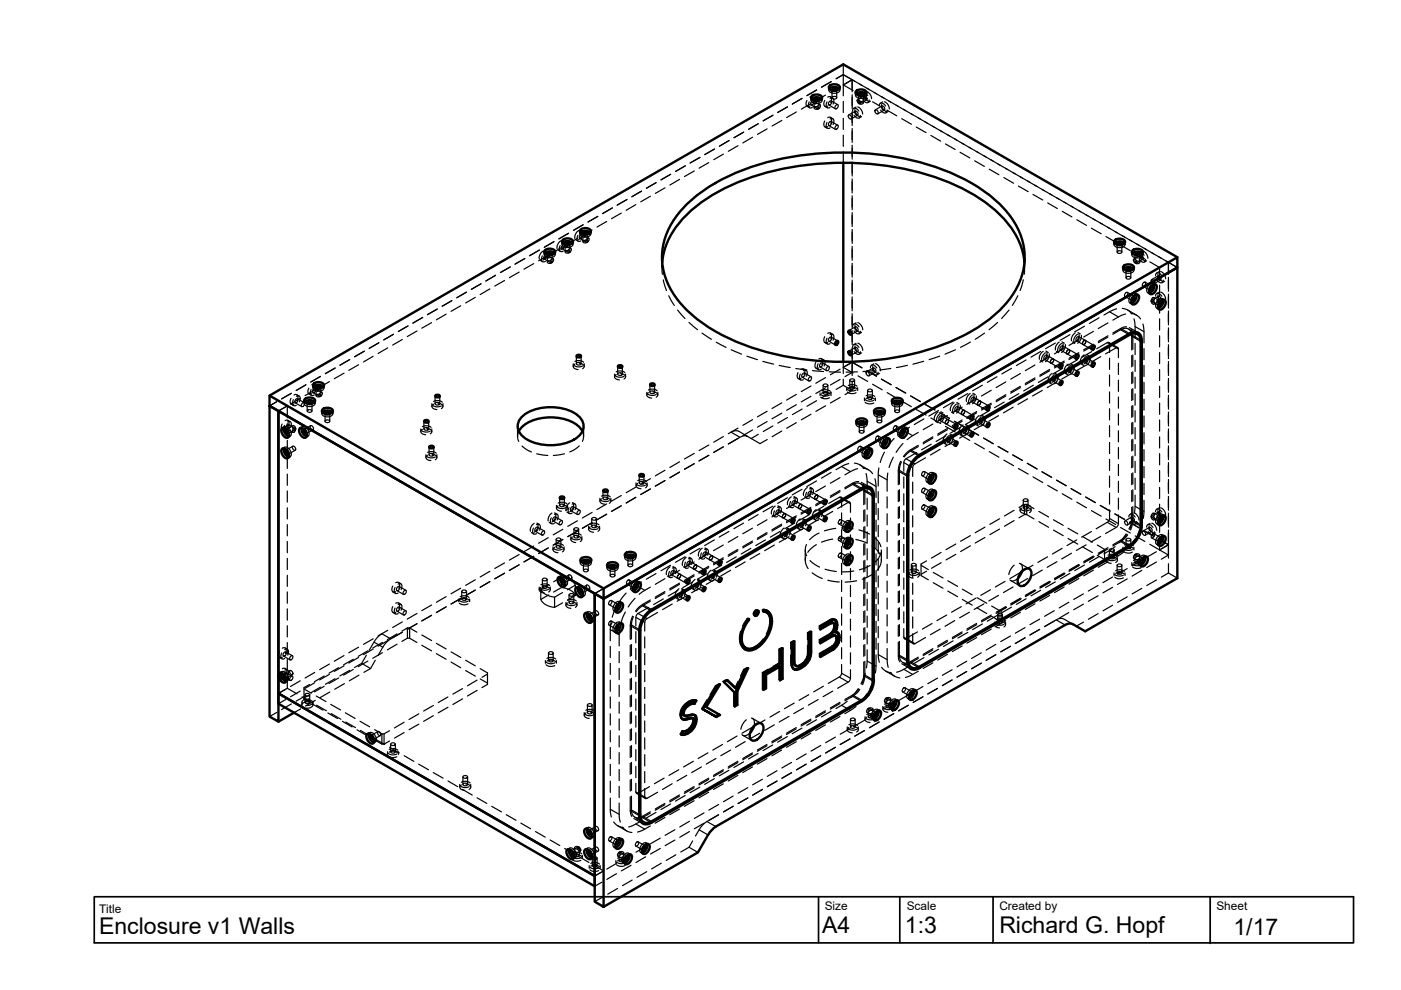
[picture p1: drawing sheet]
<svg xmlns="http://www.w3.org/2000/svg" width="297mm" height="210mm" viewBox="0 0 297 210" stroke-linecap="round" stroke-linejoin="round" font-family="sans-serif">
<defs><g id="words">
<g font-size="4.9">
<text x="174.3" y="197.9">A4</text>
<text x="191.9" y="197.9">1:3</text>
<text x="211.9" y="197.9">Richard G. Hopf</text>
<text x="21" y="198">Enclosure v1 Walls</text>
<text x="261.5" y="198.3">1/17</text>
</g>
<g font-size="2.5">
<text x="21" y="193.6">Title</text>
<text x="174.9" y="192.9">Size</text>
<text x="192.2" y="192.9">Scale</text>
<text x="211.9" y="192.9">Created by</text>
<text x="257.9" y="192.9">Sheet</text>
</g>
</g></defs>
<!-- layer: Visible -->
<g fill="none" stroke="#000" stroke-width=".51">
<path d="M175.8 18.3a1.46 1.46 0 0 1 2.3 .2 1.36 1.36 0 0 1-2.4 0zM175.8 18.8a1.67 1.67 0 0 1 2.2 0M176.4 19.1l.4-.3 .4 .1 .2 .2M181.5 19.4a1.46 1.46 0 0 1 2.2 .2 1.36 1.36 0 0 1-2.3 0zM181.5 19.9a1.67 1.67 0 0 1 2.1 0M172 20.5a1.46 1.46 0 0 1 2.3 .2 1.36 1.36 0 0 1-2.3 0zM172.1 21a1.67 1.67 0 0 1 2.1 0M172.6 21.3l.4-.3h.4l.2 .3M178.8 34.5v42.2M182.1 20.2l.4-.3 .3 .1 .2 .2M115.5 53.1a1.46 1.46 0 0 1 2.2 .3 1.36 1.36 0 0 1-2.3 0zM115.5 53.7a1.67 1.67 0 0 1 2.1 0"/>
<path d="M116.1 54l.4-.3h.3l.2 .3M119.2 51a1.46 1.46 0 0 1 2.3 .2 1.36 1.36 0 0 1-2.4 0zM119.3 51.5a1.67 1.67 0 0 1 2.1 0M119.8 51.8l.4-.3h.4l.2 .3M123 48.8a1.46 1.46 0 0 1 2.3 .2 1.36 1.36 0 0 1-2.4 0zM123 49.3a1.67 1.67 0 0 1 2.2 0M123.6 49.6l.4-.3 .4 .1 .2 .2M140.4 55.6a17.2 17.2 0 0 1 6.8-11.5 44.5 44.5 0 0 1 20.9-8.7 61.3 61.3 0 0 1 35.3 4.2 27 27 0 0 1 11.8 9.9 14.3 14.3 0 0 1 2 6.1M146.1 42.8a42.4 42.4 0 0 1 20.6-9.3 62.7 62.7 0 0 1 35.4 3.3 28 28 0 0 1 13.1 10.5 13.8 13.8 0 0 1-1 16 31.6 31.6 0 0 1-14.2 9.8 62.6 62.6 0 0 1-44.4-.9 28 28 0 0 1-13.2-10.5 13.8 13.8 0 0 1 1-15.9zM236.3 51a1.46 1.46 0 0 1 2.2 .3 1.36 1.36 0 0 1-2.3 0zM236.3 51.6a1.67 1.67 0 0 1 2.1 0M236.9 51.9l.4-.3h.3l.3 .3"/>
<path d="M238.2 56.5a1.46 1.46 0 0 1 2.2 .2 1.36 1.36 0 0 1-2.3 0zM238.2 57a1.67 1.67 0 0 1 2.1 0M238.8 57.3l.4-.3h.3l.3 .3M240.1 53.2a1.46 1.46 0 0 1 2.2 .2 1.36 1.36 0 0 1-2.3 0zM240.1 53.7a1.67 1.67 0 0 1 2.1 0M240.6 54l.4-.3 .4 .1 .2 .2M249.6 54.5l-70.8-40.9-121.7 70.3v2.2M122.4 75.3l.4-.1 .4 .4-.6 .2-.4-.2zM131.1 77.5l.5-.1 .4 .4-.6 .2-.4-.2zM177.2 72.5l.4-.2 .1 .2-.1 .5-.4 .2-.2-.3zM179.9 74.5l.5 .1 .1 .7-.5-.2zM179.9 70.2l.5 .1 .1 .6-.5-.1z"/>
<path d="M224.8 77.4l.3-.2 .2 .2-.2 .5-.3 .2-.2-.3zM228.2 75.4l.3-.2 .2 .2-.2 .5-.3 .2-.2-.2zM228.2 79l.3-.2 .2 .2-.2 .5-.3 .2-.2-.3zM231.6 73.4l.3-.2 .2 .3-.2 .4-.3 .2-.2-.2zM231.6 77l.3-.2 .2 .3-.2 .4-.3 .2-.2-.2zM240.4 62.8l.1 .3-.1 .3-.5 .2M240.4 70.4l.8 .4M240.4 62.7a.6 .6 0 0 1 1 0 1.46 1.46 0 0 1-1.3 1.8 1.33 1.33 0 0 1 .3-1.8zM240.9 62.4a1.67 1.67 0 0 1-1 1.9M241.8 72.4v39.2M241.8 72.4a1.43 1.43 0 0 0-.6-1.6 1.43 1.43 0 0 0-1.7 .2l-44.6 25.7M244.2 60.6l.1 .3-.1 .4-.5 .2"/>
<path d="M244.2 60.6a.6 .6 0 0 1 1-.1 1.46 1.46 0 0 1-1.3 1.8 1.33 1.33 0 0 1 .3-1.7zM244.7 60.3a1.67 1.67 0 0 1-1 1.8M246.1 63.9l.1 .3-.2 .3-.4 .2M246.1 63.9a.6 .6 0 0 1 1-.1 1.46 1.46 0 0 1-1.4 1.8 1.33 1.33 0 0 1 .4-1.7zM246.6 63.5a1.67 1.67 0 0 1-1 1.9M57.1 86.1l1.9 1v65.9l-1.9-1.1zM57.1 86.1l70.9 40.9M57.1 83.9l70.9 40.9M59 87.1l67.1 38.7v59.9l-67.1-38.7zM59.9 90.7a1.36 1.36 0 0 1 1.1 2.1 1.36 1.36 0 0 1-1.1-2.1zM59.9 95.1a1.36 1.36 0 0 1 1.1 2 1.36 1.36 0 0 1-1.1-2zM60.2 90.7a1.67 1.67 0 0 0 1 1.8"/>
<path d="M60.2 95a1.67 1.67 0 0 0 1 1.9M60.7 91l-.1 .4 .2 .3 .4 .2M60.7 95.4l-.1 .3 .2 .3 .4 .2M63.6 90.7a1.36 1.36 0 0 1 1.2 2.1 1.36 1.36 0 0 1-1.2-2.1zM64 90.7a1.67 1.67 0 0 0 1 1.8M64.5 91l-.1 .4 .1 .3 .5 .2M64.6 84.7a1.46 1.46 0 0 1 2.2 .2 1.36 1.36 0 0 1-2.3 0zM64.6 85.2a1.67 1.67 0 0 1 2.1 0M65.2 85.6l.4-.4 .3 .1 .2 .3M66.4 81.4a1.46 1.46 0 0 1 2.3 .3 1.36 1.36 0 0 1-2.3 0zM66.5 82a1.67 1.67 0 0 1 2.1 0M67 82.3l.4-.3h.4l.2 .3"/>
<path d="M68.3 86.9a1.46 1.46 0 0 1 2.3 .2 1.36 1.36 0 0 1-2.4 0zM68.4 87.4a1.67 1.67 0 0 1 2.1 0M68.9 87.7l.4-.3 .4 .1 .2 .2M90 89.1h.5l.4 .3-.6 .2-.4-.2zM91.1 94.6l.5-.1 .4 .4-.7 .2-.3-.2zM92.4 83.8l.5-.1 .3 .3-.6 .2-.3-.2zM110 91.4a6.9 6.9 0 0 1 5.7-2.9 9 9 0 0 1 7.4 2.4l.4 .5M111 88.1a10.4 10.4 0 0 1 11.5 0 2.74 2.74 0 0 1 0 4.6 10.4 10.4 0 0 1-11.5 0 2.74 2.74 0 0 1 0-4.6zM138 81.4l.4-.1 .4 .3-.6 .2-.4-.2zM181.6 89.1a1.46 1.46 0 0 1 2.3 .3 1.36 1.36 0 0 1-2.4 0zM181.6 89.7a1.67 1.67 0 0 1 2.1 0M182.2 90l.4-.3h.3l.3 .3"/>
<path d="M183.8 95.4l.2 .4-.2 .3-.5 .2M183.8 95.4a.6 .6 0 0 1 1.1-.1 1.46 1.46 0 0 1-1.4 1.9 1.33 1.33 0 0 1 .3-1.8zM184.4 95.1a1.67 1.67 0 0 1-1.1 1.8M185.4 86.9a1.46 1.46 0 0 1 2.2 .3 1.36 1.36 0 0 1-2.3 0zM185.4 87.5a1.67 1.67 0 0 1 2.1 0M186 87.8l.4-.3h.3l.3 .3M187.6 93.2l.1 .4-.1 .3-.5 .2M187.6 93.2a.6 .6 0 0 1 1-.1 1.46 1.46 0 0 1-1.3 1.9 1.33 1.33 0 0 1 .3-1.8zM188.2 92.9a1.67 1.67 0 0 1-1.1 1.8M189.1 84.8a1.46 1.46 0 0 1 2.3 .2 1.36 1.36 0 0 1-2.3 0zM189.2 85.3a1.67 1.67 0 0 1 2.1 0M189.7 85.6l.4-.3h.4l.2 .3"/>
<path d="M191.4 91.1l.1 .3-.2 .3-.4 .2M191.4 91a.6 .6 0 0 1 1 0 1.46 1.46 0 0 1-1.3 1.8 1.33 1.33 0 0 1 .3-1.8zM191.9 90.7a1.67 1.67 0 0 1-1 1.9M194.9 96.4l44.6-25.7a1.59 1.59 0 0 1 1.8-.1 1.59 1.59 0 0 1 .8 1.6v39.2a5.7 5.7 0 0 1-2.6 4.5l-44.6 25.7M194.9 96.4a5.7 5.7 0 0 0-2.6 4.5v39.2a1.59 1.59 0 0 0 .8 1.7 1.59 1.59 0 0 0 1.8-.2M194.9 96.7a5.3 5.3 0 0 0-2.3 4.1v39.2a1.43 1.43 0 0 0 .7 1.5 1.43 1.43 0 0 0 1.6-.1M202.5 90.2l.4-.2 .1 .3-.1 .4-.4 .2-.2-.2zM202.5 93.8l.4-.2 .1 .3-.1 .4-.4 .2-.2-.2zM205.9 88.3l.3-.2 .2 .2-.2 .5-.3 .2-.2-.3zM205.9 91.9l.3-.3 .2 .3-.2 .4-.3 .3-.2-.3zM209.3 86.3l.4-.2 .1 .3-.1 .4-.4 .2-.2-.2zM209.3 89.9l.4-.2 .1 .2-.1 .5-.4 .2-.2-.3z"/>
<path d="M224.8 81l.3-.3 .2 .3-.2 .4-.3 .3-.2-.3zM118.8 105.3h.5l.3 .3-.6 .2-.3-.2zM123.1 118.5a1.46 1.46 0 0 1 2.3 .3 1.36 1.36 0 0 1-2.4 0zM123.2 119.1a1.67 1.67 0 0 1 2.1 0M123.7 119.4l.4-.3h.4l.2 .3M128 103.9l.5-.1 .3 .3-.6 .2-.3-.2zM128.8 119.6a1.46 1.46 0 0 1 2.2 .2 1.36 1.36 0 0 1-2.3 0zM132.5 117.4a1.46 1.46 0 0 1 2.3 .3 1.36 1.36 0 0 1-2.3 0zM132.6 118a1.67 1.67 0 0 1 2.1 0M133.1 118.3l.4-.3h.4l.2 .3M135.7 100.6l.5-.1 .3 .4-.6 .2-.4-.2zM152.5 119.1l.3-.2 .2 .3-.2 .4-.3 .2-.2-.2z"/>
<path d="M168 110.2l.3-.2 .2 .2-.2 .5-.3 .2-.2-.3zM168 113.8l.3-.2 .2 .2-.2 .5-.3 .2-.2-.3zM171.4 108.2l.3-.2 .2 .3-.2 .4-.3 .2-.2-.2zM171.4 111.8l.3-.2 .2 .2-.2 .5-.3 .2-.2-.3zM174.8 106.2l.3-.2 .2 .3-.2 .4-.3 .2-.2-.2zM174.8 109.8l.3-.2 .2 .3-.2 .4-.3 .2-.2-.2zM179.7 118l.1 .4-.1 .3-.5 .2M179.7 114.5l.1 .3-.1 .4-.5 .2M179.7 111l.1 .3-.1 .3-.5 .2M179.7 118a.6 .6 0 0 1 1 0 1.46 1.46 0 0 1-1.3 1.8 1.33 1.33 0 0 1 .3-1.8zM179.7 114.5a.6 .6 0 0 1 1-.1 1.46 1.46 0 0 1-1.3 1.9 1.33 1.33 0 0 1 .3-1.8zM179.7 110.9a.6 .6 0 0 1 1 0 1.46 1.46 0 0 1-1.3 1.8 1.33 1.33 0 0 1 .3-1.8z"/>
<path d="M180.3 117.7a1.67 1.67 0 0 1-1.1 1.9M180.3 114.2a1.67 1.67 0 0 1-1.1 1.8M180.3 110.6a1.67 1.67 0 0 1-1.1 1.9M182.7 103.8l-44.6 25.7M182.7 103.8a1.43 1.43 0 0 1 1.6-.2 1.43 1.43 0 0 1 .7 1.5v39.3M183.6 103.2l.7 .4M185.3 105v39.2M185.3 105a1.59 1.59 0 0 0-.8-1.7 1.59 1.59 0 0 0-1.8 .2l-44.6 25.8M197.4 107.8l.1 .4-.1 .3-.5 .2M197.4 104.3l.1 .3-.1 .4-.5 .1M197.4 100.8l.1 .3-.1 .3-.5 .2M197.4 107.8a.6 .6 0 0 1 1-.1 1.46 1.46 0 0 1-1.3 1.9 1.33 1.33 0 0 1 .3-1.8z"/>
<path d="M197.4 104.3a.6 .6 0 0 1 1-.1 1.46 1.46 0 0 1-1.3 1.8 1.33 1.33 0 0 1 .3-1.7zM197.4 100.7a.6 .6 0 0 1 1 0 1.46 1.46 0 0 1-1.3 1.8 1.33 1.33 0 0 1 .3-1.8zM197.9 107.5a1.67 1.67 0 0 1-1 1.9M197.9 104a1.67 1.67 0 0 1-1 1.8M197.9 100.4a1.67 1.67 0 0 1-1 1.9M239.5 115.6l-44.6 25.8M241.8 111.5a5.2 5.2 0 0 1-2.3 4.1M242.3 118.3l.1 .3-.2 .4-.4 .2M242.3 118.3a.6 .6 0 0 1 1-.1 1.46 1.46 0 0 1-1.3 1.9 1.33 1.33 0 0 1 .3-1.8zM242.8 118a1.67 1.67 0 0 1-1 1.8M246.1 109.6l.1 .3-.2 .4-.4 .2M246.1 113.9l.1 .4-.2 .3-.4 .2"/>
<path d="M246.1 109.6a.6 .6 0 0 1 1-.1 1.46 1.46 0 0 1-1.4 1.8 1.33 1.33 0 0 1 .4-1.7zM246.1 113.9a.6 .6 0 0 1 1 0 1.46 1.46 0 0 1-1.4 1.8 1.33 1.33 0 0 1 .4-1.8zM246.6 109.3a1.67 1.67 0 0 1-1 1.8M246.6 113.6a1.67 1.67 0 0 1-1 1.9M118.4 122.4a1.36 1.36 0 0 1 1.2 2 1.36 1.36 0 0 1-1.2-2zM118.7 122.3a1.67 1.67 0 0 0 1.1 1.9M119.3 122.7l-.1 .3 .1 .3 .5 .2M122.2 124.5a1.36 1.36 0 0 1 1.2 2.1 1.36 1.36 0 0 1-1.2-2.1zM122.5 124.5a1.67 1.67 0 0 0 1.1 1.9M123.1 124.8l-.1 .4 .1 .3 .5 .2M124.1 130a1.36 1.36 0 0 1 1.2 2 1.36 1.36 0 0 1-1.2-2zM124.4 129.9a1.67 1.67 0 0 0 1.1 1.9"/>
<path d="M125 130.3l-.2 .3 .2 .3 .5 .2M126.1 125.8l1.9 1.2v65.3l-1.9-1.1zM128 124.8l121.6-70.3v2.2l-121.6 70.3zM128 127l121.6-70.3v65.9l-19.5 11.3-2.9-1.7h-.7l-.7 .3-74 42.8-.7 .5-1 1.2M128.8 120.1a1.67 1.67 0 0 1 2.1 0M129.4 120.5l.4-.4 .3 .1 .3 .3M131 132.5l.1 .3-.1 .3-.5 .2M131 128.1l.1 .3-.1 .4-.5 .2M131 132.4a.6 .6 0 0 1 1 0 1.46 1.46 0 0 1-1.3 1.8 1.33 1.33 0 0 1 .3-1.8zM131 128.1a.6 .6 0 0 1 1-.1 1.46 1.46 0 0 1-1.3 1.9 1.33 1.33 0 0 1 .3-1.8zM131.6 132.1a1.67 1.67 0 0 1-1.1 1.9M131.6 127.8a1.67 1.67 0 0 1-1.1 1.8"/>
<path d="M134.8 123.7l.1 .4-.1 .3-.5 .2M134.8 123.7a.6 .6 0 0 1 1 0 1.46 1.46 0 0 1-1.3 1.8 1.33 1.33 0 0 1 .3-1.8zM135.3 123.4a1.67 1.67 0 0 1-1 1.9M135.8 133.6v39.2a1.43 1.43 0 0 0 .7 1.5 1.43 1.43 0 0 0 1.6-.1l44.6-25.7M138.1 129.2a5.7 5.7 0 0 0-2.6 4.5v39.2a1.58 1.58 0 0 0 .8 1.7 1.58 1.58 0 0 0 1.8-.2l44.6-25.7M138.1 129.5a5.2 5.2 0 0 0-2.3 4.1M145.7 123l.3-.2 .2 .3-.2 .4-.3 .2-.2-.2zM145.7 126.6l.3-.2 .2 .3-.2 .4-.3 .2-.2-.2zM149.1 121.1l.3-.2 .2 .2-.2 .5-.3 .2-.2-.3zM149.1 124.7l.3-.2 .2 .2-.2 .5-.3 .2-.2-.3zM152.5 122.7l.3-.2 .2 .2-.2 .5-.3 .2-.2-.3zM157 135.1l.2 1.3 .3 .5 .7 .5"/>
<path d="M160.2 129.6l.5-.2 .1 .4-.2 .6-.5 .2-.1-.5zM160.5 137.1l-1.5 .7-1.1-.2M160.6 129.4l-.1 .7-.5 .3M161.9 129.6l.6 .3M161.9 129.6v-.1a1.18 1.18 0 0 1 1.5 .9l.3 1.2-.2 1.5-.5 1.4-.8 1.3-1.1 1.2-1.2 .7-.8 .2-1-.1-.5-.4-.4-.6-.2-.7v-1.1l.5-1.9 1.2-1.9 .1 .2-1 1.8-.5 1.5v1.4l.6 1.1 .9 .4 1.3-.3 1.4-1 1.2-1.8 .6-1.6 .1-1.5-.1-.6-.4-.7-1-.4M162.6 129.5l.7 .9 .1 1.6M165.7 137.6v6.2M168.2 136.1v4.4l.2 .4 .4 .3M171.7 134.1l-.1 4.9M171.9 139.1l.1-.7v-4.4l-.6 .3v4.5l-.1 .6-.7 1.1-1.2 .7h-.6l-.3-.5-.1-4.7-.5 .3v4.9l.4 .7 .5 .1-.5-.2M176.7 137.4l.6-.8 .3 .1-.7 .8M176.7 132.1l-.4-.2-.3 .1-2.1 1.2"/>
<path d="M177 131.4l.1 .1M177.1 134.1l.3-.8 .1-.9v-.5l-.4-.4 .1 .3 .1 1-.4 1.1 .5 .2M177.2 134.8l-.4-.2-.4 .1-2.5 1.4M177.3 131.6l-.4-.2h-.5l-2.5 1.4v.6l2.5-1.3 .5 .2 .1 .5-.1 .7-.5 .7-2.5 1.6v.6l2.9-1.6 .5 .1 .2 .5-.1 .8-.5 .7-3 1.8v.6l3-1.8-.2-.1-2.8 1.6M177.3 136.6l.2-.4 .3 .1-.2 .4M177.4 134.1l.3 .1M177.5 134.1h.1M177.5 136.2l.3-1.4-.3-.7 .3 .2 .2 .5-.2 1.5M216.7 121.2l-.1 .1M216.7 121.1l-.9 1.5M216.8 121a1.04 1.04 0 0 1 1.5-.4 1.04 1.04 0 0 1 .3 1.4l-.1 .5a2.35 2.35 0 0 1-2.1 1.7 1.68 1.68 0 0 1-.2-2.4zM59 147l67.1 38.7v2.2l-67.1-38.7z"/>
<path d="M59.3 142.7a1.36 1.36 0 0 1 1.2 2 1.36 1.36 0 0 1-1.2-2zM59.6 142.6a1.67 1.67 0 0 0 1.1 1.8M60.2 142.9l-.2 .4 .2 .3 .5 .2M62.3 151.1l-3.3 1.9M77.9 155.6a1.36 1.36 0 0 1 1.2 2 1.36 1.36 0 0 1-1.2-2zM78.2 155.5a1.67 1.67 0 0 0 1.1 1.9M78.8 155.9l-.2 .3 .2 .3 .5 .2M144.8 150.6l.3 .1-.2 .7 .2 .3-.4-.4zM144.8 150.6l.3-.6 .2 .2-.2 .5M145.1 150l1.1-.8 .7-.1 .4 .1-.9 .2-1.1 .8M145.1 151.7l.5 .1 1.1-.3 .7 .2 .3 .5-.1 1.2M145.5 152.4l.9-.2 .5 .2-1.1 .1"/>
<path d="M146.7 152.2l.3 .2M146.9 152.4l.2 .3v.5l-.5 1-1 .8-.8 .1-.4 .7h.5l.7-.2 1.3-1 .7-1.2-.3-.1-.3 .7-.8 .9-.8 .6-.9 .2M147.2 151.6l.2 .5-.1 1.2M147.3 149.2l.3-.7h-.5l-.7 .2-1.3 1.1-.6 1-.1 1.3 .5 .5 .9-.1-.3-.1h-.9M147.4 148.5l-.4 .6M149 150.3l2.9 1.7zM149.7 149.9l3-4.8-.8 .4-2.9 4.8M152.2 145.4l-2.7 4.4 3.2 1.8-.8 .4M152.4 151.5l-.7 .4M154.2 144.2l1.9 1.8 1.8-3.9 .7-.4-2.3 4.9M156.1 146l-1.9-1.8-.7 .4 2.3 2.3v2.9l.5-.3-.2-.2-.3 .2M156.1 149.3v-2.9l.2 .2v2.9"/>
<path d="M158.2 141.9l-2.1 4.5M159.9 154l-.2 .1M159.9 153.9l-.9 1.5M160 153.8a1.04 1.04 0 0 1 1.4-.4 1.04 1.04 0 0 1 .4 1.4l-.1 .5a2.35 2.35 0 0 1-2.1 1.7 1.68 1.68 0 0 1-.2-2.4zM162.2 145.8v-2.9l.2 .1v3M162.2 142.9l2.9-1.7 .3 .1-3 1.7M165.4 141.3v2.9l.5-.3-.2-.1-.3 .2M165.9 143.9v-6.5l-.5 .4v2.9l-3.5 2v3.6l.5-.3-.2-.2-.3 .2M168.6 141.9l1.1-.4 1.3-1.2 .3 .1-1 1-.9 .5-.6 .1M171 140.3l.6-1.3 .3 .1-.1 .3-.5 1M185 144.4a5.2 5.2 0 0 1-2.3 4M185.3 144.2a5.7 5.7 0 0 1-2.6 4.5"/>
<path d="M185.7 151l.1 .3-.1 .3-.5 .2M185.7 151a.6 .6 0 0 1 1-.1 1.46 1.46 0 0 1-1.3 1.8 1.33 1.33 0 0 1 .3-1.7zM186.3 150.6a1.67 1.67 0 0 1-1.1 1.9M189.5 148.8l.1 .3-.1 .3-.5 .2M189.5 148.8a.6 .6 0 0 1 1-.1 1.46 1.46 0 0 1-1.3 1.8 1.33 1.33 0 0 1 .3-1.7zM190 148.4a1.67 1.67 0 0 1-1 1.9M192.5 141.1l.8 .4M193.2 146.6l.2 .3-.2 .4-.4 .2M193.3 146.6a.6 .6 0 0 1 1-.1 1.46 1.46 0 0 1-1.3 1.9 1.33 1.33 0 0 1 .3-1.8zM193.8 146.3a1.67 1.67 0 0 1-1.1 1.8M124.1 175.7a1.36 1.36 0 0 1 1.2 2.1 1.36 1.36 0 0 1-1.2-2.1zM124.4 175.7a1.67 1.67 0 0 0 1.1 1.8"/>
<path d="M125 176l-.1 .5 .2 .3 .4 .1M131 178.2l.1 .3-.1 .3-.5 .2M131 178.2a.6 .6 0 0 1 1-.1 1.46 1.46 0 0 1-1.3 1.8 1.33 1.33 0 0 1 .3-1.7zM131.6 177.8a1.67 1.67 0 0 1-1.1 1.9M135.7 173.9l.7 .4M136.7 179.3l.1 .3-.2 .4-.4 .1M136.7 179.3a.6 .6 0 0 1 1-.1 1.46 1.46 0 0 1-1.3 1.8 1.33 1.33 0 0 1 .3-1.7zM137.2 178.9a1.67 1.67 0 0 1-1 1.9M150.1 177l-2.1 3.7-20 11.6M120.3 180.1a1.36 1.36 0 0 1 1.2 2 1.36 1.36 0 0 1-1.2-2zM120.6 180a1.67 1.67 0 0 0 1.1 1.9M121.2 180.4l-.1 .3 .1 .3 .5 .2"/>
<path d="M124.1 180.1a1.36 1.36 0 0 1 1.2 2 1.36 1.36 0 0 1-1.2-2zM124.4 180a1.67 1.67 0 0 0 1.1 1.9M125 180.4l-.2 .3 .2 .3 .5 .2M132.9 181.5l.1 .3-.1 .3-.5 .2M132.9 181.4a.6 .6 0 0 1 1 0 1.46 1.46 0 0 1-1.3 1.8 1.33 1.33 0 0 1 .3-1.8zM133.5 181.1a1.67 1.67 0 0 1-1.1 1.9"/>
</g>
<!-- layer: Hidden -->
<g fill="none" stroke="#000" stroke-width=".25">
<path d="M173.1 19.1l-2 1.2M175.7 18.5v.6M175.8 18.8a.65 .65 0 0 0 .1 .7 .65 .65 0 0 0 .7 .3 1.07 1.07 0 0 0 1.4-.9l-.1-.1M176.2 17.3l-2 1.2M176.4 19.1l.4 .3 .6-.3M176.4 19.1v1.6M177.4 19.1v1.6M178.1 18.5v.6M178.1 18.4l-2 1.2M178.8 13.6v2.2l2.4 1.4M178.8 15.8l-1.5 .9M178.8 15.8v4.5"/>
<path d="M178.8 15.8l1.9 1.1M180.7 16.9v2M180.7 16.9l-1.9 1.1 2.1 1.2M181.4 19.6v.6M181.5 19.9a.73 .73 0 0 0 .2 .8 .73 .73 0 0 0 .7 .2 .84 .84 0 0 0 .9-.2 .84 .84 0 0 0 .3-.8M181.9 19.8l2.1 1.2M182.2 17.8l3.6 2.1M182.8 18.1l-2.1-1.2v2.6M183.1 20v.1a1.77 1.77 0 0 0 1.1 1.4M183.4 19.4l-.5 .3M183.7 19.4a1.68 1.68 0 0 1 1.1 1.5M183.7 19.6v.6"/>
<path d="M185.3 19.6l3.6 2.1M139.1 38.7l-2 1.2M141 39.8l-2.1 1.2M142.2 36.9l-2.1 1.2M144.1 38l-2.1 1.2M145.3 35.2l-2.1 1.2M147.2 36.3l-2.1 1.1M148.4 33.4l-2.1 1.2M150.3 34.5l-2.1 1.2M151.5 31.6l-2.1 1.2M153.4 32.7l-2.1 1.2M154.6 29.8l-2.1 1.2"/>
<path d="M156.5 30.9l-2.1 1.2M157.7 28l-2.1 1.2M159.6 29.1l-2.1 1.2M160.8 26.2l-2.1 1.2M162.6 27.3l-2 1.2M163.9 24.4l-2.1 1.2M165.8 25.5l-2.1 1.2M167 22.7l-2.1 1.1M168.8 23.7l-2 1.2M170.1 20.9l-2.1 1.2M171.1 21.3a.7 .7 0 0 0-.2 .8 .7 .7 0 0 0 .7 .5l.1-.1M171.1 22.6l.5 .2"/>
<path d="M171.6 21.6a.7 .7 0 0 0-.2 .8 .7 .7 0 0 0 .7 .5l.1-.1M171.7 20.6a.59 .59 0 0 1 .8 .1 .59 .59 0 0 1 0 .8l-.1 .3M171.9 22l-2 1.1M172 20.7v.6M172 22.3l1.4 .8M172 21.6l.3-.2a.44 .44 0 0 1 .3 .5 .44 .44 0 0 1-.5 .4l-.2-.1v-.2zM172.1 21a.65 .65 0 0 0 0 .7 .65 .65 0 0 0 .7 .2 1.05 1.05 0 0 0 1.4-.8v-.1M172.2 20.9a.54 .54 0 0 1 .7 0 .54 .54 0 0 1 .1 .7l-.2 .5M172.3 20.5l.5 .3M172.5 21.4l1.4 .8M172.7 22.7a.49 .49 0 0 1 .5-.1 .49 .49 0 0 1 .4 .4 .48 .48 0 0 1-.6 .2 .48 .48 0 0 1-.3-.5zM173.4 22.4a.34 .34 0 0 1 .5-.1 .34 .34 0 0 1-.1 .6l-.2 .1h-.3z"/>
<path d="M173.6 21.3l-.4 .3-.6-.3v1.6M173.6 21.3v1.6M174.3 20.7v.6M174.9 25.7a.7 .7 0 0 0-.3 .8 .7 .7 0 0 0 .7 .4h.2M174.9 21.3a.7 .7 0 0 0-.3 .8 .7 .7 0 0 0 .7 .5l.2-.1M174.9 26.9l.5 .3M174.9 22.6l.5 .2M175 20.2l-2 1.2M175.3 25.9a.71 .71 0 0 0-.2 .9 .71 .71 0 0 0 .7 .4l.2-.1M175.3 21.6a.7 .7 0 0 0-.2 .8 .7 .7 0 0 0 .7 .5l.2-.1M175.5 24.9a.59 .59 0 0 1 .8 .2 .59 .59 0 0 1-.1 .8l-.1 .2M175.5 20.6a.59 .59 0 0 1 .8 .1 .59 .59 0 0 1-.1 .8l-.1 .3"/>
<path d="M175.7 26.6l1.4 .8M175.7 22.3l1.4 .8M175.8 21.6a.33 .33 0 0 1 .5-.2 .33 .33 0 0 1-.1 .6 .34 .34 0 0 1-.5 .2 .34 .34 0 0 1 .1-.6zM175.9 25.8h.1a.43 .43 0 0 1 .4 .4 .43 .43 0 0 1-.4 .4h-.2l-.2-.1zM176 25.2a.54 .54 0 0 1 .7 .1 .54 .54 0 0 1 .1 .6l-.2 .5M176 20.9a.53 .53 0 0 1 .7 0 .53 .53 0 0 1 .1 .7l-.2 .5M176.1 24.9l.5 .3M176.1 20.5l.5 .3M176.2 25.8l1.4 .8M176.2 21.4l1.4 .8M176.5 20.5a.48 .48 0 0 1 .5-.1 .48 .48 0 0 1 .3 .5 .53 .53 0 0 1-.5 .1 .53 .53 0 0 1-.4-.4zM177.2 26.7l.2-.1a.41 .41 0 0 1 .4 .4 .41 .41 0 0 1-.4 .4h-.3l-.1-.2z"/>
<path d="M177.2 22.4l.2-.2a.46 .46 0 0 1 .3 .5 .46 .46 0 0 1-.5 .4l-.2-.3zM178.8 21.5v2.4M178.8 25.1v2.3M178.8 28.6v2.4M178.8 32.2v2.3M179.9 24.4a.49 .49 0 0 1 .5 .3 .49 .49 0 0 1-.1 .5l-.3-.2zM180.7 20.1v2.9M180.7 23.7v2.9M180.7 27.2v3M180.7 30.8v3M180.7 34.4v2.9M180.7 37.9v3"/>
<path d="M180.8 23.5a.57 .57 0 0 1 .4-.6 .57 .57 0 0 1 .7 .4l.2 .3M181.1 24.4a.74 .74 0 0 0 .5 .6 .74 .74 0 0 0 .8-.3v-.2M181.3 23.2a1.76 1.76 0 0 0 1 1.6M181.3 23.6a.48 .48 0 0 1 .5 .3 .48 .48 0 0 1-.1 .5l-.4-.4zM181.3 23.6l-1.4 .8M181.5 22.7l-.5 .3M181.8 21.1a.48 .48 0 0 1 .5 .3 .48 .48 0 0 1-.1 .6l-.4-.3zM181.8 22.7a1.68 1.68 0 0 1 1.1 1.5M181.8 24.4l-1.4 .8M182.1 20.2l.3 .3h.4l.2-.3M182.1 20.2v1.6M182.1 21.6a.44 .44 0 0 1 .6-.1 .44 .44 0 0 1 .2 .5 .45 .45 0 0 1-.5 .1 .45 .45 0 0 1-.3-.5z"/>
<path d="M182.6 20.2a.57 .57 0 0 1 .5-.6 .57 .57 0 0 1 .6 .4l.3 .3M182.7 24.7l-.5 .3M182.9 21.2a.75 .75 0 0 0 .6 .5 .75 .75 0 0 0 .8-.2v-.3M183 20.2v1.6M183.2 20.3a.48 .48 0 0 1 .5 .3 .48 .48 0 0 1-.1 .6l-.5-.5zM183.2 20.3l-1.4 .8M183.7 21.2l-1.4 .8M184.6 21.5l-.6 .2M185 21.6l2 1.2M185.5 23.3a.48 .48 0 0 1 .6 .3 .48 .48 0 0 1-.1 .6l-.5-.4zM186.4 22.4a.57 .57 0 0 1 .4-.6 .57 .57 0 0 1 .7 .4l.3 .3M186.7 23.3a.75 .75 0 0 0 .6 .6 .75 .75 0 0 0 .7-.3l.1-.2 2 1.2"/>
<path d="M186.9 22.2a1.69 1.69 0 0 0 1.1 1.5M186.9 22.5a.48 .48 0 0 1 .6 .3 .48 .48 0 0 1-.1 .6l-.5-.4zM187 22.5l-1.4 .8M187.2 21.6l-.6 .3M187.5 23.3l-1.4 .8M187.5 21.6a1.65 1.65 0 0 1 1.1 1.5M188.3 23.6l-.5 .3M188.4 21.4l5.2 3M191.2 25.2l2 1.1M193.1 24.1l2 1.1M194.3 26.9l2 1.2M194.6 24.9l2.1 1.3"/>
<path d="M196.2 25.9l5.1 2.9M197.4 28.7l2 1.2M200.4 30.5l2.1 1.2M200.8 28.5l2.1 1.2M202.4 29.4l2 1.2M203.6 32.3l2 1.2M203.9 30.3l3.6 2.1M206.7 34.1l2 1.2M207 32.1l3.6 2.1M209.7 35.9l2.1 1.2M210.1 33.9l2 1.2M211.6 34.8l6.7 3.8"/>
<path d="M212.8 37.6l2.1 1.3M215.9 39.4l2.1 1.2M217.8 38.3l2.1 1.3M219.4 39.2l2 1.2M105.1 58.4l-2.1 1.2M107 59.5l-2.1 1.2M108.2 56.6l-2.1 1.2M110.1 57.7l-2.1 1.2M111.3 54.8l-2.1 1.2M113.2 55.9l-2.1 1.2M114.4 53l-2.1 1.2M114.6 55.2l.4 .3"/>
<path d="M115 54.2a.7 .7 0 0 0-.2 .8 .7 .7 0 0 0 .7 .5l.1-.1M115.1 53.2a1.75 1.75 0 0 0-.8 1.7M115.4 53.4v.6M115.4 54.9l1.4 .8M115.5 54.2l.2-.1a.42 .42 0 0 1 .3 .4 .42 .42 0 0 1-.4 .4h-.2l-.1-.1zM115.5 53.7a.65 .65 0 0 0 .1 .7 .65 .65 0 0 0 .6 .2 1.04 1.04 0 0 0 1.5-.8l-.1-.1M115.6 53.5a.59 .59 0 0 1 .8 .1 .59 .59 0 0 1 0 .8l-.1 .3M115.7 53.2l.5 .3M115.9 54.1l1.4 .7M115.9 53.5a1.67 1.67 0 0 1-.8 1.6M116.1 54l.3 .2h.5l.2-.2M116.1 54v1.6"/>
<path d="M116.1 55.4a.51 .51 0 0 1 .5-.1 .51 .51 0 0 1 .4 .4 .51 .51 0 0 1-.6 .2 .51 .51 0 0 1-.3-.5zM116.2 54.1l-2 1.2M116.9 54.9h.2a.41 .41 0 0 1 .3 .4 .41 .41 0 0 1-.4 .4h-.2l-.1-.1zM117.1 54v1.6M117.5 51.2l-2.1 1.2M117.7 53.4v.6M118.3 53l.5 .3M118.8 52.1a.71 .71 0 0 0-.3 .8 .71 .71 0 0 0 .8 .4l.1-.1M118.9 51.1a1.72 1.72 0 0 0-.8 1.6M119.1 51.2v.6M119.1 52.7l1.4 .8M119.3 51.5a.66 .66 0 0 0 0 .7 .66 .66 0 0 0 .7 .2 1.05 1.05 0 0 0 1.5-.8l-.1-.1"/>
<path d="M119.3 52l.2-.1a.46 .46 0 0 1 .2 .5 .46 .46 0 0 1-.6 .3v-.4zM119.3 52.3l-2 1.2M119.4 51.3a.59 .59 0 0 1 .8 .2 .59 .59 0 0 1-.1 .8l-.1 .2M119.5 51l.5 .3M119.7 51.9l1.3 .8M119.7 51.3a1.7 1.7 0 0 1-.8 1.7M119.8 51.8l.5 .3 .5-.3M119.8 51.8v1.6M119.9 53.2a.45 .45 0 0 1 .6-.1 .45 .45 0 0 1 .2 .5 .45 .45 0 0 1-.5 .1 .45 .45 0 0 1-.3-.5zM120.5 49.5l-2 1.1M120.6 52.8l.2-.1a.42 .42 0 0 1 .4 .4 .42 .42 0 0 1-.4 .4l-.2 .1-.2-.2zM120.8 51.8v1.6"/>
<path d="M121.5 51.2v.6M122.1 50.8l.5 .3M122.4 50.5l-2 1.2M122.5 49.9a.71 .71 0 0 0-.2 .8 .71 .71 0 0 0 .7 .5l.2-.1M122.7 48.9a1.72 1.72 0 0 0-.8 1.7M122.9 49v.6M122.9 50.6l1.4 .8M123 49.3a.73 .73 0 0 0 .2 .8 .73 .73 0 0 0 .8 .2 .93 .93 0 0 0 1.2-.9l-.1-.1M123.1 49.8l.1-.1a.43 .43 0 0 1 .4 .4 .43 .43 0 0 1-.4 .4l-.3 .1-.1-.3zM123.2 49.2a.6 .6 0 0 1 .8 .1 .6 .6 0 0 1-.1 .8l-.1 .2M123.3 48.8l.5 .3M123.4 49.7l1.4 .8"/>
<path d="M123.5 49.1a1.74 1.74 0 0 1-.8 1.7M123.6 49.6l.4 .3 .6-.3M123.6 49.6v1.6M123.6 47.7l-2 1.1M123.7 51a.45 .45 0 0 1 .5-.1 .45 .45 0 0 1 .3 .5 .45 .45 0 0 1-.6 .2 .45 .45 0 0 1-.2-.6zM124.4 50.6l.3-.1a.46 .46 0 0 1 .1 .6 .46 .46 0 0 1-.6 .2zM124.6 49.6v1.6M125.3 49v.6M125.5 48.8l-2 1.1M126.7 45.9l-2 1.2M128.6 47l-2 1.1M129.8 44.1l-2 1.2"/>
<path d="M131.7 45.2l-2.1 1.2M132.9 42.3l-2 1.2M134.8 43.4l-2 1.2M136 40.5l-2 1.2M137.9 41.6l-2.1 1.2M140.3 54.5v2.2M140.4 55.6v2.6M140.6 59.3l.7 2.3M180.7 41.5v3M180.7 45.1v2.9M180.7 48.7v2.9M180.7 52.2v3"/>
<path d="M180.7 55.8v3M180.7 59.4v2.9M217 59.3l-.7 2.3M217.2 55.6l-.1 2.6M217.2 54.5v2.2M219 41.2l2.1 1.2M220.9 40.1l5.2 3M222.1 43l2.1 1.2M225.2 44.8l2.1 1.2M225.6 42.8l2 1.2M227.1 43.7l2.1 1.2M228.3 46.6l2.1 1.2"/>
<path d="M228.6 44.6l3.6 2.1M231.4 48.4l2.1 1.2M231.7 46.4l3.7 2.1M234.5 50.2l2.1 1.1M234.8 48.2l2.1 1.2M236.2 51.3v.6M236.3 51.6a.74 .74 0 0 0 .2 .7 .74 .74 0 0 0 .8 .2 .84 .84 0 0 0 .8-.1 .84 .84 0 0 0 .3-.8M236.4 49.1l3.6 2.1M236.9 51.9l.3 .2h.4l.2-.2M236.9 51.9v1.5M236.9 53.3a.51 .51 0 0 1 .5-.2 .51 .51 0 0 1 .4 .5 .51 .51 0 0 1-.5 .2 .51 .51 0 0 1-.4-.5zM237.6 51.9l2 1.2"/>
<path d="M237.8 51.9v1.5M238.1 56.7v.6M238.2 57a.73 .73 0 0 0 .1 .8 .73 .73 0 0 0 .8 .1 .83 .83 0 0 0 .9-.1 .83 .83 0 0 0 .3-.8M238.5 51.3v.6M238.7 57.3l.4 .3 .4-.1 .2-.2M238.7 57.3v1.6M238.8 58.8a.51 .51 0 0 1 .5-.2 .51 .51 0 0 1 .4 .4 .51 .51 0 0 1-.5 .2 .51 .51 0 0 1-.4-.4zM239.5 50.9l3.6 2M239.8 57.3v1.6M240 53.4v.6M240.1 53.7a.74 .74 0 0 0 .1 .8 .74 .74 0 0 0 .8 .2 .84 .84 0 0 0 .9-.1 .84 .84 0 0 0 .3-.9M240.3 55a.46 .46 0 0 1 .6 .2 .46 .46 0 0 1-.1 .6l-.3-.2z"/>
<path d="M240.4 56.7v.6M240.6 54v1.6M240.6 54.1l.4 .2h.4l.2-.2M240.7 53.7l2 1.2M240.7 55.5a.49 .49 0 0 1 .5-.2 .49 .49 0 0 1 .4 .5 .48 .48 0 0 1-.6 .1 .48 .48 0 0 1-.3-.4zM241.2 54.1a.58 .58 0 0 1 .5-.6 .58 .58 0 0 1 .6 .3l.3 .3M241.5 55a.75 .75 0 0 0 .6 .5 .75 .75 0 0 0 .7-.2l.1-.3M241.6 54v1.6M241.7 53.8a1.67 1.67 0 0 0 1.1 1.5M241.7 54.2a.48 .48 0 0 1 .6 .2 .48 .48 0 0 1-.1 .6l-.5-.4zM241.8 54.1l-1.4 .8M242 53.2l-.5 .3"/>
<path d="M242.3 53.4v.6M242.3 55l-1.4 .8M242.3 53.2a1.7 1.7 0 0 1 1.1 1.6M242.6 52.6l2 1.2M242.8 59.8l1.4 .8M243.1 55.3l-.5 .3M243.8 55.5l2.1 1.2v2.6M244.1 59.4a.46 .46 0 0 1 .6 .2 .46 .46 0 0 1-.2 .6l-.3-.3zM244.1 53.5l2.1 1.2M245 58.4a.56 .56 0 0 1 .4-.6 .56 .56 0 0 1 .7 .4l.2 .3M245.3 59.3a.75 .75 0 0 0 .6 .6 .75 .75 0 0 0 .7-.3v-.2M245.5 58.2a1.67 1.67 0 0 0 1 1.5"/>
<path d="M245.5 58.6a.46 .46 0 0 1 .6 .2 .46 .46 0 0 1-.2 .6l-.3-.4zM245.6 58.5l-1.4 .8M245.7 54.4l2 1.2v2.6M245.7 57.6l-.5 .3M246.1 59.3l-1.4 .8M246.1 57.6a1.68 1.68 0 0 1 1 1.5M246.9 59.6l-.5 .3M247.2 55.3l2.4 1.4-1.9-1.1v2M247.7 58.8v3M67.9 79.8l-2 1.2M71.1 78l-2.1 1.2M72.9 79.1l-2 1.2"/>
<path d="M74.1 76.2l-2 1.2M76 77.3l-2 1.2M77.2 74.5l-2 1.1M79.1 75.5l-2 1.2M80.3 72.7l-2 1.2M82.2 73.8l-2 1.1M83.4 70.9l-2 1.2M85.3 72l-2.1 1.2M86.5 69.1l-2 1.2M88.4 70.2l-2.1 1.2M89.6 67.3l-2.1 1.2M91.5 68.4l-2.1 1.2"/>
<path d="M92.7 65.5l-2.1 1.2M94.6 66.6l-2.1 1.2M95.8 63.7l-2.1 1.2M97.7 64.8l-2.1 1.2M98.9 61.9l-2.1 1.2M100.8 63l-2.1 1.2M102 60.2l-2.1 1.2M103.9 61.2l-2.1 1.3M121.5 77.1v.6M121.7 77.4a1.7 1.7 0 0 0 1.8 .2M121.9 77.2a.57 .57 0 0 0-.3 .7 .57 .57 0 0 0 .6 .4l.4 .1M121.9 76.6a1.7 1.7 0 0 1 1.8 .2"/>
<path d="M122.2 75.5v1.6M122.3 77a.51 .51 0 0 1 .5-.2 .51 .51 0 0 1 .4 .4 .5 .5 0 0 1-.6 .2 .5 .5 0 0 1-.3-.4zM122.8 77a.74 .74 0 0 1 .8 .2 .74 .74 0 0 1 .1 .8l-.2 .2M123.2 75.5v1.6M123.9 77.1v.6M130.3 79.3v.6M130.5 79.6a1.7 1.7 0 0 0 1.8 .2M130.6 79.4a.57 .57 0 0 0-.3 .7 .57 .57 0 0 0 .7 .4l.3 .1M130.6 78.8a1.75 1.75 0 0 1 1.9 .2M131 77.7v1.6M131 79.2a.51 .51 0 0 1 .5-.2 .51 .51 0 0 1 .4 .4 .54 .54 0 0 1-.9-.2zM131.6 79.2a.74 .74 0 0 1 .8 .2 .74 .74 0 0 1 .1 .8l-.2 .2"/>
<path d="M132 77.7v1.6M132.6 79.3v.6M141.8 62.7l1.2 2.1M143.7 65.7l1.5 1.8M146.1 68.4l1.8 1.5M148.8 70.6l2 1.3M151.8 72.6l2.1 1.1M155 74.2l2.2 .9M158.3 75.5l2.3 .8M161.7 76.6l2.3 .6M165.2 77.5l2.3 .4M168.7 78.1l2.4 .4"/>
<path d="M169.2 79a.72 .72 0 0 0-.2 .8 .72 .72 0 0 0 .7 .5l.1-.1M169.7 79.3a.7 .7 0 0 0-.2 .8 .7 .7 0 0 0 .7 .5l.1-.1M169.8 78.3a.59 .59 0 0 1 .8 .1 .59 .59 0 0 1 0 .8l-.1 .3M170.1 80l1.4 .8M170.3 79.1h.1a.41 .41 0 0 1 .3 .4 .41 .41 0 0 1-.4 .4h-.3v-.2zM170.3 78.6a.59 .59 0 0 1 .8 .1 .59 .59 0 0 1 0 .8l-.1 .3M170.4 78.2l.5 .3M170.6 79.1l1.4 .8M172.3 78.6l2.3 .2M173 76.8a.71 .71 0 0 0-.3 .8 .71 .71 0 0 0 .7 .5l.2-.1M173 78.1l.5 .3M173.5 77.1a.7 .7 0 0 0-.3 .8 .7 .7 0 0 0 .7 .5l.2-.1"/>
<path d="M173.6 76.1a.6 .6 0 0 1 .8 .1 .6 .6 0 0 1-.1 .8l-.1 .3M173.8 77.8l1.4 .8M174 77l.1-.1a.41 .41 0 0 1 .4 .5 .41 .41 0 0 1-.4 .4h-.2l-.1-.1zM174.1 76.4a.55 .55 0 0 1 .7 0 .55 .55 0 0 1 .1 .7l-.2 .5M174.2 76.1l.5 .2M174.3 76.9l1.4 .8M174.9 71.4a.71 .71 0 0 0-.3 .8 .71 .71 0 0 0 .7 .5l.2-.1M174.9 72.6l.5 .3M175.3 77.9l.3-.2a.43 .43 0 0 1 .1 .6 .43 .43 0 0 1-.5 .2zM175.3 71.7a.7 .7 0 0 0-.2 .8 .7 .7 0 0 0 .7 .4h.2M175.5 70.7a.59 .59 0 0 1 .8 .1 .59 .59 0 0 1-.1 .8l-.1 .3M175.7 72.3l1.4 .8"/>
<path d="M175.8 78.8l2.4 .1M175.8 71.6l.2-.1a.41 .41 0 0 1 .4 .4 .41 .41 0 0 1-.4 .4l-.4-.1zM176 71a.53 .53 0 0 1 .7 0 .53 .53 0 0 1 .1 .7l-.2 .5M176.1 70.6l.5 .3M176.2 71.5l1.4 .8M178.1 78.3l-2 1.2M178.8 76.7v2.5M180.7 76.8l2.1 1.2-2.1-1.2v2.2l-1.5 .9M180.7 62.9v3M180.7 66.5v3M180.7 70.1v3M180.7 73.7v3.1"/>
<path d="M180.7 77.2v2.4M180.7 76.8l-1.9 1.1 2.1 1.2M180.7 76.8l-1.5 .9M180.8 73.6a.58 .58 0 0 1 .4-.6 .58 .58 0 0 1 .7 .3l.2 .4M180.8 69.3a.57 .57 0 0 1 .4-.6 .57 .57 0 0 1 .7 .3l.2 .3M181.1 74.5a.75 .75 0 0 0 .5 .6 .75 .75 0 0 0 .8-.3v-.2M181.1 70.2a.73 .73 0 0 0 .5 .5 .73 .73 0 0 0 .8-.2v-.3M181.3 73.3a1.67 1.67 0 0 0 1 1.5M181.3 69a1.67 1.67 0 0 0 1 1.5M181.3 73.7a.48 .48 0 0 1 .5 .2 .48 .48 0 0 1-.1 .6l-.4-.3zM181.3 69.3a.48 .48 0 0 1 .5 .3 .48 .48 0 0 1-.1 .6l-.4-.4zM181.4 73.7l-1.4 .8"/>
<path d="M181.4 69.3l-1.4 .8M181.5 72.8l-.5 .3M181.5 68.4l-.5 .3M181.8 78.8l-2.4 .1M181.8 74.5l-1.4 .8M181.8 70.2l-1.4 .8M181.9 72.8a1.7 1.7 0 0 1 1 1.5M181.9 68.4a1.78 1.78 0 0 1 1 1.5M181.9 79.7l2.1 1.2M182.7 74.8l-.5 .3M182.7 70.5l-.5 .3M183.6 78.9a.46 .46 0 0 1 .6 .2 .46 .46 0 0 1-.1 .6l-.4-.3z"/>
<path d="M183.8 78.6l2 1.2M184.6 78a.56 .56 0 0 1 .4-.6 .56 .56 0 0 1 .6 .3l.3 .3M184.8 78.9a.75 .75 0 0 0 .6 .5 .75 .75 0 0 0 .8-.2v-.3M185 77.7a1.67 1.67 0 0 0 1.1 1.5M185.1 78.1a.48 .48 0 0 1 .5 .2 .48 .48 0 0 1-.1 .6l-.4-.4zM185.1 78l-1.4 .8M185.3 77.1l-.5 .3M185.3 78.6l-2.3 .2M185.6 78.9l-1.4 .8M185.6 77.1a1.68 1.68 0 0 1 1.1 1.5M186.5 79.2l-.6 .3M188.9 78.1l-2.4 .4"/>
<path d="M192.4 77.5l-2.3 .4M195.9 76.6l-2.4 .6M199.2 75.5l-2.2 .8M202.6 74.2l-2.2 .9M205.7 72.5l-2.1 1.2M208.7 70.6l-1.9 1.3M211.4 79.9l-2.1 1.2M211.5 68.4l-1.8 1.5M213.9 65.7l-1.5 1.8M214.5 78.1l-2.1 1.2M215.8 62.7l-1.2 2.1M216.3 79.2l-2 1.2"/>
<path d="M217.6 76.3l-2.1 1.2M219.4 77.4l-2 1.2M220.6 76.5l.5 .2M220.6 74.5l-2 1.2M221.2 74.5a1.65 1.65 0 0 0-.8 1.7M221.4 76.2l3.3 1.9M221.5 75.5l.2-.2a.44 .44 0 0 1 .4 .5 .44 .44 0 0 1-.5 .4l-.3-.2zM221.7 74.8a1.65 1.65 0 0 0-.8 1.7M221.7 74.4l.5 .3M221.9 75.3l3.3 1.9M222 74.7a1.64 1.64 0 0 1-.8 1.7M222.2 79.9l-2.1 1.2"/>
<path d="M222.4 75a1.6 1.6 0 0 1-.7 1.7M222.5 78.3l-2 1.2M222.5 78.6l-2 1.2M222.5 75.6l-2 1.2M222.9 76.3l.3-.2a.46 .46 0 0 1 .1 .6 .46 .46 0 0 1-.6 .2zM222.9 76.2l.3-.1a.46 .46 0 0 1 .1 .6 .46 .46 0 0 1-.6 .2zM223.1 79.2a1.65 1.65 0 0 0-.8 1.6M223.5 79.5a1.8 1.8 0 0 0-.7 1.6M223.6 79.1l.5 .3M223.8 72.7l-2.1 1.2M223.8 80l1.4 .8M223.8 79.4a1.64 1.64 0 0 1-.7 1.7"/>
<path d="M224 74.5l.5 .3M224.3 79.7a1.71 1.71 0 0 1-.8 1.7M224.6 72.5a1.72 1.72 0 0 0-.8 1.7M224.8 74.2l3.3 1.9M224.9 73.5l.2-.1a.41 .41 0 0 1 .4 .4 .41 .41 0 0 1-.4 .4l-.4-.1zM225.1 72.8a1.65 1.65 0 0 0-.8 1.7M225.1 72.5l.6 .3M225.3 78.1l-2.1 1.2M225.3 73.3l3.3 1.9M225.4 72.8a1.74 1.74 0 0 1-.8 1.6M225.6 76.6l-2 1.1M225.6 76.8l-2 1.2"/>
<path d="M225.6 73.8l-2 1.2M225.8 73.1a1.64 1.64 0 0 1-.7 1.6M225.9 79.2l.5 .3M226.2 74.4a.33 .33 0 0 1 .5-.2 .33 .33 0 0 1 0 .5 .32 .32 0 0 1-.5 .3 .32 .32 0 0 1 0-.5zM226.3 74.3l.2-.2a.47 .47 0 0 1 .3 .6 .47 .47 0 0 1-.6 .3l-.1-.3zM226.5 77.2a1.72 1.72 0 0 0-.8 1.7M226.7 78.9l1.4 .8M226.8 78.2l.2-.2a.43 .43 0 0 1 .3 .5 .43 .43 0 0 1-.4 .4h-.2l-.1-.2zM226.8 71l-2 1.2M226.9 77.5a1.7 1.7 0 0 0-.7 1.7M227 77.1l.5 .3M227.2 79.2l-2.1 1.2"/>
<path d="M227.2 78l1.4 .8M227.2 77.4a1.74 1.74 0 0 1-.7 1.7M227.4 72.5l.5 .3M227.7 77.7a1.6 1.6 0 0 1-.8 1.7M228 70.6a1.81 1.81 0 0 0-.8 1.7M228.2 72.2l3.3 1.9M228.4 71.5l.1-.1a.42 .42 0 0 1 .4 .4 .42 .42 0 0 1-.4 .4l-.3 .1-.1-.3zM228.4 76.3l-2.1 1.2M228.5 70.9a1.72 1.72 0 0 0-.8 1.6M228.6 70.5l.4 .3M228.7 74.8l-2 1.2M228.7 71.4l3.3 1.9"/>
<path d="M228.7 75l-2 1.2M228.7 72l-2 1.2M228.8 70.8a1.71 1.71 0 0 1-.8 1.7M229.3 71.1a1.64 1.64 0 0 1-.8 1.7M229.3 77.2l.5 .3M229.7 72.4l.2-.2a.47 .47 0 0 1 .3 .5 .47 .47 0 0 1-.6 .4l-.1-.4zM229.7 72.3l.2-.1a.41 .41 0 0 1 .3 .4 .41 .41 0 0 1-.4 .4l-.2 .1-.1-.2zM229.8 75.2a1.75 1.75 0 0 0-.7 1.7M229.9 69.2l-2 1.2M230.1 76.9l1.4 .8M230.2 76.2l.3-.2a.44 .44 0 0 1 .1 .6 .44 .44 0 0 1-.6 .2zM230.3 77.4l-2.1 1.2"/>
<path d="M230.4 75.5a1.65 1.65 0 0 0-.8 1.7M230.4 75.2l.5 .3M230.6 76l1.4 .8M230.7 75.5a1.74 1.74 0 0 1-.8 1.6M231.1 75.7a1.6 1.6 0 0 1-.7 1.7M231.5 74.5l-2.1 1.2M231.8 73l-2 1.2M231.8 73.3l-2 1.1M231.8 70.3l-2 1.2M232.5 73.9l2.3-1.3a.3 .3 0 0 1 .3 0 .3 .3 0 0 1 .1 .3v1.9M233 67.4l-2 1.2M233.4 75.6l-2.1 1.2"/>
<path d="M234.4 75l2.2-1.3a.29 .29 0 0 1 .4 0 .29 .29 0 0 1 .1 .3v1.8M234.9 71.2l-2 1.2M234.9 71.5l-2 1.2M234.9 68.5l-2 1.2M235.1 72.6l1.9 1.1M235.2 75.9v2.4M235.2 79.5v2.4M235.9 70.9l1.7-1a1.44 1.44 0 0 1 1.7-.1 1.44 1.44 0 0 1 .6 1.5v2.9M236.7 65.5l-.9 .3-1.7 1M237.1 77v2.4M237.9 65.4h.1a2.67 2.67 0 0 1 1.9 1.1M238.6 62.1l.2-.1a.47 .47 0 0 1 .3 .6 .47 .47 0 0 1-.6 .3l-.1-.4z"/>
<path d="M238.7 66.6l-1 .3-1.8 1M238.9 69.3l-.9 .2-2.1 1.1M239 62l1.4 .8M239.1 65.7l1.9 1.1M239.3 69.8l1.1 .6M239.4 69.5l1.9 1M239.6 64.3l.5 .2M239.8 69.9l.4 .8v3.4M239.8 66.5a2.64 2.64 0 0 1 2 1.1M239.9 75.4v2.4M239.9 79v2.4M240.2 75.3v2.3"/>
<path d="M240.2 78.8v2.4M240.4 62.8l-.5 .3v.5l-1.4-.7M240.4 67.6a11.6 11.6 0 0 1 .3 4M240.7 72.8v2.4M240.7 76.4v2.4M240.7 80v2.3M240.7 62.2l.5 .3M240.9 62.5a.64 .64 0 0 0-.6-.4 .64 .64 0 0 0-.5 .5 1.06 1.06 0 0 0-.1 1.7h.2M242.3 60.7l1.4 .8M242.3 68.7a11.5 11.5 0 0 1 .2 4M242.4 60a.33 .33 0 0 1 .5-.1 .33 .33 0 0 1-.1 .5 .34 .34 0 0 1-.6 .3 .33 .33 0 0 1 .1-.6zM242.5 73.9v2.4"/>
<path d="M242.5 77.5v2.4M243.4 62.1l.4 .2M244.1 63.7a.48 .48 0 0 1 .6 .2 .48 .48 0 0 1-.2 .6l-.4-.5zM244.2 60.6l-.5 .3-.1 .6M244.2 64l1.4 .8M244.2 63.3l.3-.2a.45 .45 0 0 1 .3 .5 .45 .45 0 0 1-.5 .4l-.2-.2zM244.5 60l.5 .3M244.7 63.1l1.3 .8-.4 .2-.1 .6M244.7 60.3a.75 .75 0 0 0-.7-.3 .75 .75 0 0 0-.6 .6 .86 .86 0 0 0 .2 1.5M245 62.8a.56 .56 0 0 1 .4-.6 .56 .56 0 0 1 .7 .3l.2 .3M245.2 65.3l.5 .3M245.3 63.7a.74 .74 0 0 0 .6 .6 .74 .74 0 0 0 .7-.3v-.3"/>
<path d="M245.5 62.5a1.67 1.67 0 0 0 1 1.5M245.5 62.9a.45 .45 0 0 1 .6 .2 .45 .45 0 0 1-.2 .6l-.3-.2zM245.6 62.8l-1.4 .8M245.7 62l-.5 .2M245.9 60.5v2.3M245.9 64v2.4M245.9 67.6v2.4M245.9 71.2v2.4M245.9 74.8v2.3M245.9 78.3v2.4M246.1 63.7l-1.4 .8M246.1 61.9a1.68 1.68 0 0 1 1 1.6"/>
<path d="M246.4 63.3l.5 .3M246.6 63.6a.73 .73 0 0 0-.8-.3 .73 .73 0 0 0-.5 .6 .84 .84 0 0 0-.3 .8 .84 .84 0 0 0 .5 .7M246.9 64l-.5 .3M247.7 62.4v2.9M247.7 65.9v3M247.7 69.5v3M247.7 73.1v2.9M247.7 76.7v2.9M58.7 85.2l-1.6 .9M59.8 89.9a.7 .7 0 0 0-.2 .8 .7 .7 0 0 0 .7 .5l.2-.1M59.9 91.1l.5 .3M60.2 90.7a.73 .73 0 0 1 .7-.2 .73 .73 0 0 1 .6 .6 .84 .84 0 0 1 .3 .8 .84 .84 0 0 1-.6 .6"/>
<path d="M60.2 95.1a.73 .73 0 0 1 .7-.3 .73 .73 0 0 1 .6 .6 .84 .84 0 0 1 .3 .8 .84 .84 0 0 1-.6 .7M60.3 90.2a.85 .85 0 0 0 .2 1.3l.4-.1M60.4 90.5l-.5 .3M60.4 94.8l-.5 .3M60.5 89.2a.59 .59 0 0 1 .7 .1 .59 .59 0 0 1 0 .8l-.1 .3M60.6 86.3l-1.6 .8 1.9-1v2.5M60.7 90.9l1.4 .8M60.7 91l.5 .4v.5M60.7 95.4l.5 .2v.6M60.8 90.1l.2-.1a.41 .41 0 0 1 .3 .4 .41 .41 0 0 1-.4 .4l-.2 .1-.1-.2zM60.9 89.8v2.4M60.9 93.4v2.4"/>
<path d="M60.9 96.9v2.4M61 89.5a.54 .54 0 0 1 .6 0 .54 .54 0 0 1 .1 .7l-.1 .4M61 89.1l.5 .3M61.2 90l1.4 .8M61.5 92.5l-.5 .3M61.5 96.9l-.5 .2M61.7 84.5a.7 .7 0 0 0-.2 .8 .7 .7 0 0 0 .7 .4l.1-.1M61.8 83.4l-2.1 1.2M61.8 85.7l.5 .3M62 94.7a.48 .48 0 0 1 .6 .2 .48 .48 0 0 1-.1 .6l-.4-.3zM62.1 90.3a.51 .51 0 0 1 .5 .2 .51 .51 0 0 1-.1 .6l-.5-.4zM62.1 94.6l-1.4 .8"/>
<path d="M62.1 90.2l-1.4 .9M62.2 90.9l.2-.1a.41 .41 0 0 1 .3 .4 .41 .41 0 0 1-.4 .4l-.2 .1-.1-.2zM62.2 84.7a.71 .71 0 0 0-.2 .8 .71 .71 0 0 0 .7 .5l.1-.1M62.3 83.7a.54 .54 0 0 1 .7 .1 .54 .54 0 0 1 .1 .6l-.1 .5M62.6 95.5l-1.4 .8M62.6 91.1l-1.4 .8M62.6 85.4l1.4 .8M62.7 84.7l.2-.1a.41 .41 0 0 1 .3 .4 .41 .41 0 0 1-.4 .4h-.2l-.1-.1zM62.8 84a.54 .54 0 0 1 .7 0 .54 .54 0 0 1 .1 .7l-.1 .5M62.9 83.7l.5 .3M63.1 84.6l1.4 .7M63.6 84.5l-2 1.2"/>
<path d="M63.9 90.7a.73 .73 0 0 1 .8-.2 .73 .73 0 0 1 .5 .6 .84 .84 0 0 1 .4 .8 .84 .84 0 0 1-.6 .6M64.1 85.4h.2a.41 .41 0 0 1 .3 .4 .41 .41 0 0 1-.4 .4h-.2l-.1-.2zM64.1 90.5l-.5 .3M64.5 85v.5M64.5 91l.4 .2 .1 .7 1.4-.8M64.6 85.3a.74 .74 0 0 0 .1 .7 .74 .74 0 0 0 .8 .2 .84 .84 0 0 0 .9-.1 .84 .84 0 0 0 .3-.8M64.9 81.6l-2.1 1.2M65.1 87.1l.1-1.5 .4 .2 .5-.2v1.5M65.2 87a.5 .5 0 0 1 .5-.2 .5 .5 0 0 1 .4 .5 .53 .53 0 0 1-.6 .1 .53 .53 0 0 1-.3-.4zM65.3 92.5l-.5 .3M65.5 82.3a.7 .7 0 0 0-.3 .8 .7 .7 0 0 0 .8 .4h.1M65.5 83.5l.5 .3"/>
<path d="M65.8 90.3a.51 .51 0 0 1 .6 .2 .51 .51 0 0 1-.1 .6l-.5-.4zM65.8 90.2l-1.3 .9M66 82.6a.72 .72 0 0 0-.3 .8 .72 .72 0 0 0 .7 .4l.2-.1M66.1 81.6a.53 .53 0 0 1 .7 0 .53 .53 0 0 1 .1 .7l-.2 .5M66.4 81.7v.6M66.4 83.2l1.4 .8M66.4 82.5l.2-.1a.42 .42 0 0 1 .4 .4 .42 .42 0 0 1-.4 .4l-.2 .1-.1-.2zM66.5 82a.65 .65 0 0 0 0 .7 .65 .65 0 0 0 .7 .2 1.08 1.08 0 0 0 1.5-.8l-.1-.1M66.6 81.8a.59 .59 0 0 1 .8 .2 .59 .59 0 0 1 0 .8l-.2 .2M66.7 81.5l.5 .3M66.7 82.7l-2 1.2M66.8 85v.5"/>
<path d="M66.8 82.4l1.4 .8M67 82.3v1.6M67 82.3l.5 .3 .5-.3M67.1 83.8a.5 .5 0 0 1 .5-.2 .5 .5 0 0 1 .4 .4 .52 .52 0 0 1-.6 .2 .52 .52 0 0 1-.3-.4zM67.8 83.3l.2-.1a.41 .41 0 0 1 .4 .4 .41 .41 0 0 1-.4 .4h-.2l-.2-.1zM68 82.3v1.6M68.2 87.1v.6M68.3 87.4a.65 .65 0 0 0 .1 .7 .65 .65 0 0 0 .7 .3 1.07 1.07 0 0 0 1.4-.9v-.1M68.7 81.7v.6M68.9 87.7l.5 .3 .5-.3M68.9 87.7v1.6M68.9 89.2a.5 .5 0 0 1 .6-.2 .5 .5 0 0 1 .3 .5 .53 .53 0 0 1-.5 .1 .53 .53 0 0 1-.4-.4z"/>
<path d="M69.8 80.9l-2 1.2M69.9 87.7v1.6M70.6 87.1v.6M89.2 90.9v.6M89.4 91.3a1.7 1.7 0 0 0 1.8 .1M89.6 91a.57 .57 0 0 0-.3 .7 .57 .57 0 0 0 .6 .4l.4 .1M89.6 90.5a1.75 1.75 0 0 1 1.8 .1M89.9 89.3v1.6M89.9 90.8a.48 .48 0 0 1 .6-.2 .48 .48 0 0 1 .3 .5 .49 .49 0 0 1-.5 .2 .49 .49 0 0 1-.4-.5zM90.3 96.4v.6M90.4 96.7a1.7 1.7 0 0 0 1.9 .2M90.5 90.8a.74 .74 0 0 1 .8 .2 .74 .74 0 0 1 .1 .8l-.2 .2"/>
<path d="M90.6 96.5a.57 .57 0 0 0-.3 .7 .57 .57 0 0 0 .7 .4l.4 .1M90.7 95.9a1.76 1.76 0 0 1 1.8 .2M90.9 89.3v1.6M91 94.8v1.6M91 96.3a.51 .51 0 0 1 .6-.2 .51 .51 0 0 1 .3 .4 .51 .51 0 0 1-.5 .2 .51 .51 0 0 1-.4-.4zM91.5 90.9v.6M91.6 85.6v.6M91.6 96.3a.75 .75 0 0 1 .8 .2 .75 .75 0 0 1 .1 .8l-.2 .2M91.7 85.9a1.67 1.67 0 0 0 1.9 .2M91.9 85.7a.57 .57 0 0 0-.3 .7 .57 .57 0 0 0 .6 .4h.4M91.9 85.1a1.65 1.65 0 0 1 1.9 .2M92 94.8v1.6"/>
<path d="M92.2 84v1.6M92.4 85.4a.45 .45 0 0 1 .5-.1 .45 .45 0 0 1 .3 .5 .45 .45 0 0 1-.6 .1 .45 .45 0 0 1-.2-.5zM92.6 96.4v.6M92.9 85.5a.73 .73 0 0 1 .7 .2 .73 .73 0 0 1 .2 .8l-.2 .1M93.2 84v1.6M93.9 85.6v.6M109.7 90.4v2.1M110 91.5l-.2 .4a2.38 2.38 0 0 0 .2 1.7M110.7 94.6l.7 .6 1.3 .6M113.8 96.2l2.3 .4M119.7 96.2l-2.4 .4M122.8 94.5l-.7 .7-1.3 .6"/>
<path d="M123.5 91.5a2.38 2.38 0 0 1 0 2.1M123.7 90.4v2.1M137.1 83.2v.5M137.3 83.5a1.73 1.73 0 0 0 1.8 .1M137.5 83.3a.57 .57 0 0 0-.3 .6 .57 .57 0 0 0 .6 .4l.4 .1M137.5 82.7a1.75 1.75 0 0 1 1.8 .1M137.8 81.6v1.6M137.9 83a.45 .45 0 0 1 .5-.2 .45 .45 0 0 1 .3 .5 .44 .44 0 0 1-.5 .2 .44 .44 0 0 1-.3-.5zM138.4 83.1a.74 .74 0 0 1 .8 .2 .74 .74 0 0 1 .1 .8l-.2 .1M138.8 81.6v1.6M139.5 83.2v.5M141 99.7l-2.1 1.2"/>
<path d="M144.1 97.9l-2.1 1.2M147.2 98.3l-2.1 1.2M147.2 96.1l-2.1 1.2M150.3 96.5l-2.1 1.2M150.3 94.4l-2.1 1.1M153.4 94.7l-2.1 1.2M153.4 92.6l-2.1 1.2M155 91.6l.7-.3h.7l2.1 1.3a1.53 1.53 0 0 0-1.6 .1l-2.5 1.4 2.1-1.1M156.5 90.8l-2.1 1.2M158.5 92.6l2.6 1.5 1.6-.9M159.6 91.2l-2.1 1.2M159.6 89l-2.1 1.2"/>
<path d="M160.8 92.1l-1.5 .9M162.6 87.2l-2 1.2M162.6 89.4l-2 1.2M163.9 90.3l-2.1 1.2M165.8 91.4l-2.1 1.2M165.8 87.6l-2.1 1.2M165.8 85.4l-2.1 1.2M167 88.5l-2.1 1.2M168.8 89.6l-2 1.2M168.8 85.8l-2 1.2M168.8 83.6l-2 1.2M169.2 80.3l.5 .3"/>
<path d="M170.1 86.7l-2.1 1.2M171.6 80.1l.1-.2a.42 .42 0 0 1 .4 .4 .42 .42 0 0 1-.4 .4l-.3-.1zM171.9 81.8l-2 1.2M171.9 84l-2 1.2M171.9 87.8l-2 1.2M173.1 85l-2 1.1M173.9 83.3v.6M174 84.2a1.73 1.73 0 0 0 1.9 .1M174 83.6a1.73 1.73 0 0 0 1.9 .2M174.2 83.4a1.7 1.7 0 0 1 1.8 .2M174.2 82.8a1.7 1.7 0 0 1 1.8 .2M174.5 81.7v1.6"/>
<path d="M174.6 83.2a.51 .51 0 0 1 .5-.2 .51 .51 0 0 1 .4 .4 .48 .48 0 0 1-.6 .2 .48 .48 0 0 1-.3-.4zM174.6 81.5a.51 .51 0 0 1 .5-.1 .51 .51 0 0 1 .4 .4 .48 .48 0 0 1-.6 .2 .48 .48 0 0 1-.3-.5zM175 80.1l-2 1.2M175 82.2l-2 1.2M175 86l-2 1.2M175.5 81.7v1.6M176.2 83.3v.6M176.3 83.2l-2.1 1.2M178.1 80.4l-2 1.2M178.1 84.3l-2 1.1M178.8 80.4v1.3M178.8 81.7l1.9 1.1"/>
<path d="M178.8 81.7l-1.5 .9M179.5 82.2v.6M179.7 83.1a1.7 1.7 0 0 0 1.8 .2M179.7 82.5a1.7 1.7 0 0 0 1.8 .2M179.9 82.3a1.75 1.75 0 0 1 1.8 .2M179.9 81.7a1.75 1.75 0 0 1 1.8 .2M179.9 98.3l-.9 .3-1.8 1M180.2 80.6v1.6M180.2 82.1a.53 .53 0 0 1 .5-.2 .53 .53 0 0 1 .4 .4 .55 .55 0 0 1-.9-.2zM180.2 80.5a.53 .53 0 0 1 .5-.2 .53 .53 0 0 1 .4 .4 .55 .55 0 0 1-.9-.2zM180.7 80.8v2M180.7 82.8l-1.5 .9"/>
<path d="M181.1 98.2a2.56 2.56 0 0 1 2 1.1M181.2 80.6v1.6M181.5 89.4v.6M181.6 89.7a.73 .73 0 0 0 .2 .7 .73 .73 0 0 0 .8 .2 .84 .84 0 0 0 .8-.1 .84 .84 0 0 0 .3-.8M181.8 99.4l-.9 .3-1.8 1M181.8 82.2v.6M181.9 95.5l1.4 .8M182.1 94.8l.2-.2a.47 .47 0 0 1 .2 .6 .47 .47 0 0 1-.5 .3l-.2-.2zM182.2 91.6v-1.6l.3 .2h.4l.3-.2v1.6M182.2 91.4a.45 .45 0 0 1 .6-.2 .45 .45 0 0 1 .3 .5l-.6 .1-.3-.2zM182.3 98.5l1.8 1.1M182.5 94.6l1.4 .8"/>
<path d="M183 99.3a2.6 2.6 0 0 1 2 1.1M183 96.9l.5 .3M183.3 84.4v.6M183.4 85.3a1.7 1.7 0 0 0 1.9 .1M183.4 84.7a1.7 1.7 0 0 0 1.9 .2M183.6 84.5a1.75 1.75 0 0 1 1.9 .1M183.6 83.9a1.75 1.75 0 0 1 1.9 .2M183.8 95.4l-.4 .3-.1 .6M183.9 89.4v.6M183.9 82.8v1.6M184 84.3a.48 .48 0 0 1 .5-.2 .48 .48 0 0 1 .4 .5 .49 .49 0 0 1-.6 .1 .49 .49 0 0 1-.3-.4zM184 82.6a.48 .48 0 0 1 .5-.1 .48 .48 0 0 1 .4 .4 .49 .49 0 0 1-.6 .2 .49 .49 0 0 1-.3-.5z"/>
<path d="M184.2 94.9l.5 .3M184.4 95.1a.75 .75 0 0 0-.8-.3 .75 .75 0 0 0-.5 .6 .85 .85 0 0 0-.4 .9 .85 .85 0 0 0 .6 .6M185 82.8v1.6M185 81.5l2 1.1M185.3 87.2v.6M185.4 87.5a.73 .73 0 0 0 .2 .8 .73 .73 0 0 0 .7 .1 .85 .85 0 0 0 .9-.1 .85 .85 0 0 0 .3-.8M185.6 84.4v.6M185.7 93.3l1.4 .8M185.8 92.6l.3-.2a.47 .47 0 0 1 .2 .6 .47 .47 0 0 1-.5 .3l-.2-.3zM185.9 87.8l.4 .2h.4l.2-.2M185.9 87.8v1.6M186 89.3a.45 .45 0 0 1 .5-.3 .45 .45 0 0 1 .3 .5l-.7 .1z"/>
<path d="M186.2 92.4l1.4 .9M186.3 99.2l-.1 3.9M186.8 94.7l.5 .3M186.9 80.4l2 1.2M186.9 87.8v1.6M187.5 95.9l-.9 2.2M187.6 93.3l-.5 .2v.6M187.6 87.2v.6M188 92.7l.4 .3M188.1 83.2l2 1.2M188.2 92.9a.76 .76 0 0 0-1.4 .4 .85 .85 0 0 0-.3 .8 .85 .85 0 0 0 .6 .7M189.1 85v.6"/>
<path d="M189.2 85.3a.75 .75 0 0 0 .1 .8 .75 .75 0 0 0 .8 .2 .9 .9 0 0 0 1.2-.9v-.1M189.4 96.9l-.9 2.2M189.5 91.2l1.4 .7M189.6 93l-1.5 1.8M189.6 90.4l.2-.1a.47 .47 0 0 1 .3 .5 .47 .47 0 0 1-.6 .4l-.1-.4zM189.7 85.6l.5 .3 .5-.3M189.7 85.6v1.6M189.8 87.1a.51 .51 0 0 1 .5-.2 .51 .51 0 0 1 .4 .4 .51 .51 0 0 1-.6 .2 .51 .51 0 0 1-.3-.4zM190 82.2l2 1.1M190 90.3l1.4 .8M190.6 92.5l.5 .3M190.7 85.6v1.6"/>
<path d="M190.9 97.8l-.4 1.6v3.4M191.1 97.9l-.4 1.4v3.4M191.2 85l2 1.2M191.3 91.1l-.4 .3v.5M191.4 85v.6M191.5 94l-1.5 1.9M191.7 90.5l.5 .3M191.9 90.8a.75 .75 0 0 0-.7-.3 .75 .75 0 0 0-.6 .6 .83 .83 0 0 0-.3 .8 .83 .83 0 0 0 .6 .7M192.8 90.6l-2.4 1.5M193.1 83.9l2 1.2M194.3 86.8l2 1.2M194.4 96l-2.6 1.6-.2 .5v1.8"/>
<path d="M194.7 94.4a8 8 0 0 0-2.7 1.9l-.5 .5M194.7 94.7a7.5 7.5 0 0 0-2.7 1.9l-.3 .3M194.7 91.7l-2.4 1.5M195.9 88.8l-2.1 1.2M196 100l1.4 .8M196.2 85.7l2 1.2M196.2 97.1l-2.5 1.5-.2 .6v1.8M197.4 88.6l2 1.2M197.4 94.2l-2 1.2M197.8 92.6l-2.1 1.2M197.8 92.9l-2.1 1.2M197.8 89.9l-2.1 1.2"/>
<path d="M198.3 89.3l.5 .3M198.9 87.4a1.75 1.75 0 0 0-.8 1.6M199 87l-2.1 1.2M199.1 89l3.3 1.9M199.2 88.3l.2-.1a.42 .42 0 0 1 .4 .4 .42 .42 0 0 1-.4 .4h-.3l-.1-.2zM199.2 87.5l2.1 1.2M199.3 95.3l-2 1.2M199.4 87.6a1.72 1.72 0 0 0-.8 1.7M199.5 87.3l.5 .3M199.6 88.2l3.3 1.9M199.7 87.6a1.67 1.67 0 0 1-.8 1.7M200.2 87.9a1.64 1.64 0 0 1-.8 1.6"/>
<path d="M200.2 94l.5 .3M200.4 90.4l2.1 1.2M200.5 92.4l-2 1.2M200.6 89.2l.3-.2a.47 .47 0 0 1 .2 .5 .47 .47 0 0 1-.5 .3l-.2-.3zM200.6 89.1l.2-.1a.41 .41 0 0 1 .4 .4 .41 .41 0 0 1-.4 .4l-.2 .1-.2-.2zM200.8 92a1.8 1.8 0 0 0-.8 1.7M200.9 90.8l-2.1 1.2M200.9 91.1l-2.1 1.2M200.9 88.1l-2.1 1.2M201 93.7l1.4 .8M201.1 93l.3-.2a.49 .49 0 0 1 .2 .6 .49 .49 0 0 1-.6 .3l-.1-.3zM201.3 92.3a1.65 1.65 0 0 0-.8 1.7"/>
<path d="M201.4 92l.4 .3M201.5 92.8l1.4 .8M201.6 92.3a1.74 1.74 0 0 1-.8 1.6M201.7 87.4l.5 .2M202.1 92.6a1.64 1.64 0 0 1-.8 1.6M202.1 85.3l-2.1 1.1M202.3 85.4a1.65 1.65 0 0 0-.8 1.7M202.4 89.3l2 1.2M202.4 93.5l-2 1.2M202.5 87.1l3.3 1.9M202.6 86.4a.33 .33 0 0 1 .5-.2 .33 .33 0 0 1-.1 .6 .34 .34 0 0 1-.5 .2 .34 .34 0 0 1 .1-.6zM202.8 85.7a1.76 1.76 0 0 0-.8 1.6"/>
<path d="M202.9 85.3l.5 .3M203 86.2l3.3 1.9M203.1 85.6a1.64 1.64 0 0 1-.8 1.7M203.6 92.2l2 1.2M203.6 85.9a1.74 1.74 0 0 1-.8 1.7M203.6 92l.5 .3M203.6 90.6l-2 1.2M204 87.2l.2-.2a.43 .43 0 0 1 .4 .5 .43 .43 0 0 1-.4 .4l-.3-.1zM204 87.2l.2-.2a.46 .46 0 0 1 .3 .5 .46 .46 0 0 1-.4 .4l-.3-.1zM204 89.1l-2.1 1.1M204 89.3l-2.1 1.2M204 86.3l-2.1 1.2"/>
<path d="M204.2 90.1a1.65 1.65 0 0 0-.8 1.7M204.4 91.8l1.4 .8M204.6 91l.1-.1a.42 .42 0 0 1 .4 .4 .42 .42 0 0 1-.4 .4l-.2 .1-.2-.2zM204.7 90.4a1.72 1.72 0 0 0-.8 1.6M204.8 90l.5 .3M204.9 90.9l1.4 .8M205 90.3a1.6 1.6 0 0 1-.8 1.7M205.1 85.4l.5 .3M205.2 83.5l-2.1 1.1M205.4 91.1l2.1 1.2M205.5 90.6a1.77 1.77 0 0 1-.8 1.7M205.5 91.7l-2 1.2"/>
<path d="M205.7 83.4a1.65 1.65 0 0 0-.8 1.7M205.9 85.1l3.3 1.9M206 84.5a.33 .33 0 0 1 .5-.2 .33 .33 0 0 1-.1 .5 .34 .34 0 0 1-.5 .3 .34 .34 0 0 1 .1-.6zM206.2 83.7a1.75 1.75 0 0 0-.8 1.7M206.3 83.4l.5 .3M206.4 84.2l3.3 1.9M206.5 83.7a1.64 1.64 0 0 1-.8 1.6M206.7 94l2 1.2M206.7 88.8l-2 1.2M207 83.9a1.67 1.67 0 0 1-.8 1.7M207 90.1l.5 .3M207.1 87.3l-2.1 1.2"/>
<path d="M207.1 87.5l-2.1 1.2M207.1 84.6l-2.1 1.1M207.4 85.2l.2-.2a.46 .46 0 0 1 .3 .6 .46 .46 0 0 1-.5 .3l-.2-.3zM207.5 85.2l.1-.2a.44 .44 0 0 1 .4 .5 .44 .44 0 0 1-.5 .4l-.3-.2zM207.6 88.1a1.65 1.65 0 0 0-.8 1.7M207.8 89.8l1.4 .8M207.9 89.1a.33 .33 0 0 1 .5-.2 .33 .33 0 0 1-.1 .6 .34 .34 0 0 1-.5 .2 .34 .34 0 0 1 .1-.6zM208.1 88.4a1.8 1.8 0 0 0-.8 1.7M208.2 88l.5 .3M208.3 81.7l-2.1 1.2M208.3 88.9l1.4 .8M208.4 88.3a1.64 1.64 0 0 1-.8 1.7"/>
<path d="M208.5 92.9l2.1 1.2M208.6 89.9l-2.1 1.2M208.9 88.6a1.71 1.71 0 0 1-.8 1.7M209.7 95.8l2.1 1.1M209.8 87l-2 1.2M210.2 85.5l-2.1 1.2M210.2 85.8l-2.1 1.1M210.2 82.8l-2.1 1.2M211.6 94.7l2.1 1.2M211.7 88.1l-2 1.2M212.8 97.6l2.1 1.1M212.9 85.3l-2 1.1"/>
<path d="M213.3 83.7l-2.1 1.2M213.3 84l-2.1 1.2M213.3 81l-2.1 1.2M214.7 96.4l2.1 1.2M214.8 86.3l-2.1 1.2M215.9 99.3l2.1 1.2M216 83.5l-2 1.2M216.3 81.9l-2 1.2M216.3 82.2l-2 1.2M217.8 98.2l2.1 1.2M217.9 84.6l-2.1 1.1M219.1 81.7l-2.1 1.2"/>
<path d="M219.4 80.1l-2 1.2M219.4 80.4l-2 1.2M221 82.8l-2.1 1.2M222.5 81.1l.5 .3M223.3 80.8l1.4 .9M223.3 80.2a.33 .33 0 0 1 .6-.2 .33 .33 0 0 1-.1 .6 .34 .34 0 0 1-.6 .2 .34 .34 0 0 1 .1-.6zM224.1 81l-2.1 1.2M235.2 83.1v2.4M235.2 86.6v2.4M235.2 90.2v2.4M235.2 93.8v2.4M235.2 97.4v2.4"/>
<path d="M237.1 80.6v2.4M237.1 84.2v2.4M237.1 87.7v2.4M237.1 91.3v2.4M237.1 94.9v2.4M237.1 98.5v2.4M239.9 82.5v2.4M239.9 86.1v2.4M239.9 89.7v2.4M239.9 93.3v2.3M239.9 96.8v2.4M240.2 82.4v2.4"/>
<path d="M240.2 86v2.4M240.2 89.5v2.4M240.2 93.1v2.4M240.2 96.7v2.4M240.7 83.5v2.4M240.7 87.1v2.4M240.7 90.7v2.4M240.7 94.2v2.4M240.7 97.8v2.4M242.5 81v2.4M242.5 84.6v2.4M242.5 88.2v2.4"/>
<path d="M242.5 91.8v2.3M242.5 95.3v2.4M242.5 98.9v2.4M245.9 81.9v2.4M245.9 85.5v2.4M245.9 89v2.4M245.9 92.6v2.4M245.9 96.2v2.4M245.9 99.8v2.3M247.7 80.2v3M247.7 83.8v3M247.7 87.4v2.9"/>
<path d="M247.7 90.9v3M247.7 94.5v3M247.7 98.1v2.9M60.9 100.5v2.4M60.9 104.1v2.4M60.9 107.7v2.3M60.9 111.2v2.4M60.9 114.8v2.4M60.9 118.4v2.3M107 119.4l-2.1 1.1M110.1 119.8l-2.1 1.1M110.1 117.6l-2.1 1.2"/>
<path d="M112.7 112.9l.5 .3M113.1 112a.72 .72 0 0 0-.2 .8 .72 .72 0 0 0 .7 .4l.1-.1M113.2 118l-2.1 1.1M113.2 115.8l-2.1 1.2M113.2 111a1.65 1.65 0 0 0-.7 1.6M113.5 112.6l1.4 .8M113.6 111.9l.2-.1a.42 .42 0 0 1 .3 .4 .42 .42 0 0 1-.4 .4l-.1 .1-.2-.2zM113.7 111.2a.59 .59 0 0 1 .8 .2 .59 .59 0 0 1 0 .8l-.1 .2M113.8 110.9l.5 .3M114 111.8l1.4 .8M114 111.2a1.6 1.6 0 0 1-.8 1.7M115 112.7l.2-.1a.41 .41 0 0 1 .3 .4 .41 .41 0 0 1-.4 .4l-.2 .1-.1-.2z"/>
<path d="M116.2 116.2l-2 1.2M116.2 114l-2 1.2M116.4 110.8l.5 .2M116.9 109.8a.71 .71 0 0 0-.2 .8 .71 .71 0 0 0 .6 .5l.2-.1M117 108.8a1.75 1.75 0 0 0-.8 1.7M117.2 116v.5M117.3 110.5l1.4 .8M117.3 109.8l.3-.2a.46 .46 0 0 1 .2 .6 .46 .46 0 0 1-.6 .2zM117.4 116.3a1.7 1.7 0 0 0 1.8 .1M117.5 109.1a.6 .6 0 0 1 .8 .1 .6 .6 0 0 1 0 .8l-.1 .3M117.6 116a.57 .57 0 0 0-.3 .7 .57 .57 0 0 0 .6 .4l.4 .1M117.6 115.5a1.71 1.71 0 0 1 1.8 .1"/>
<path d="M117.6 108.7l.5 .3M117.8 109.6l1.3 .8M117.8 109a1.76 1.76 0 0 1-.8 1.7M117.9 114.4v1.6M118 115.8a.51 .51 0 0 1 .5-.1 .51 .51 0 0 1 .4 .4 .48 .48 0 0 1-.6 .2 .48 .48 0 0 1-.3-.5zM118 114.2a.51 .51 0 0 1 .5-.2 .51 .51 0 0 1 .4 .5 .48 .48 0 0 1-.6 .2 .48 .48 0 0 1-.3-.5zM118 107.2v.5M118.1 107.5a1.7 1.7 0 0 0 1.9 .1M118.3 107.2a.57 .57 0 0 0-.3 .7 .57 .57 0 0 0 .6 .4l.4 .1M118.3 106.7a1.71 1.71 0 0 1 1.9 .1M118.5 115.9a.74 .74 0 0 1 .8 .2 .74 .74 0 0 1 .1 .8l-.1 .1M118.7 105.6v1.6"/>
<path d="M118.7 107a.51 .51 0 0 1 .6-.2 .51 .51 0 0 1 .3 .5 .48 .48 0 0 1-.5 .2 .48 .48 0 0 1-.4-.5zM118.8 110.5l.1-.1a.44 .44 0 0 1 .4 .5 .44 .44 0 0 1-.5 .4l-.2-.2zM118.9 114.4v1.6M119.3 107.1a.74 .74 0 0 1 .7 .2 .74 .74 0 0 1 .2 .7l-.2 .2M119.3 114.4l-2 1.2M119.3 112.2l-2 1.2M119.6 116v.5M119.7 105.6v1.6M120.2 108.6l.5 .3M120.3 107.2v.5M120.6 107.6a.7 .7 0 0 0-.2 .8 .7 .7 0 0 0 .7 .5l.2-.1M120.8 106.6a1.72 1.72 0 0 0-.8 1.7"/>
<path d="M121 108.3l1.4 .8M121 113.8v.6M121.1 107.6l.2-.2a.46 .46 0 0 1 .3 .6 .46 .46 0 0 1-.5 .3l-.2-.3zM121.2 114.1a1.7 1.7 0 0 0 1.8 .2M121.3 106.9a.6 .6 0 0 1 .8 .1 .6 .6 0 0 1-.1 .8l-.1 .3M121.4 113.9a.58 .58 0 0 0-.3 .7 .58 .58 0 0 0 .6 .4h.4M121.4 113.3a1.64 1.64 0 0 1 1.8 .2M121.4 106.5l.5 .3M121.5 107.4l1.4 .8M121.6 106.8v.1a1.84 1.84 0 0 1-.8 1.6M121.7 112.2v1.6M121.8 113.6a.51 .51 0 0 1 .5-.1 .51 .51 0 0 1 .3 .4 .48 .48 0 0 1-.5 .2 .48 .48 0 0 1-.3-.5z"/>
<path d="M121.8 112a.45 .45 0 0 1 .5-.2 .45 .45 0 0 1 .3 .5 .45 .45 0 0 1-.6 .2 .45 .45 0 0 1-.2-.5zM122.3 113.7a.74 .74 0 0 1 .8 .2 .74 .74 0 0 1 .1 .8l-.2 .1M122.4 112.6l-2 1.2M122.4 110.4l-2 1.2M122.4 108.5a.34 .34 0 0 1 .6-.3 .33 .33 0 0 1-.1 .6 .34 .34 0 0 1-.5 .2 .34 .34 0 0 1 0-.5zM122.7 112.2v1.6M123 118.8v.6M123.1 119.1a.73 .73 0 0 0 .2 .7 .73 .73 0 0 0 .8 .2 .83 .83 0 0 0 .9-.1 .83 .83 0 0 0 .3-.8M123.4 113.8v.6M123.7 119.4v1.6M123.7 119.4l.4 .2h.3l.3-.2M124.7 119.4v1.6"/>
<path d="M124.8 111.6v.6M124.9 111.9a1.76 1.76 0 0 0 1.9 .2M125.1 111.7a.57 .57 0 0 0-.3 .7 .57 .57 0 0 0 .7 .4l.3 .1M125.1 111.1a1.64 1.64 0 0 1 1.9 .2M125.4 118.8v.6M125.5 110v1.6M125.5 111.5a.53 .53 0 0 1 .5-.2 .53 .53 0 0 1 .4 .4 .54 .54 0 0 1-.5 .2 .54 .54 0 0 1-.4-.4zM125.5 109.9a.53 .53 0 0 1 .5-.2 .53 .53 0 0 1 .4 .4 .55 .55 0 0 1-.9-.2zM125.5 110.8l-2 1.2M125.5 108.6l-2 1.2M126.1 111.5a.73 .73 0 0 1 .7 .2 .73 .73 0 0 1 .2 .8l-.2 .1M126.4 110v1.6"/>
<path d="M127.1 111.6v.6M127.2 105.7v.5M127.3 106a1.7 1.7 0 0 0 1.9 .1M127.5 105.8a.57 .57 0 0 0-.3 .6 .57 .57 0 0 0 .6 .4l.4 .1M127.5 105.2a1.75 1.75 0 0 1 1.9 .1M127.8 104.1v1.6M127.9 105.6a.53 .53 0 0 1 .5-.2 .53 .53 0 0 1 .4 .4 .55 .55 0 0 1-.9-.2zM128.5 105.6a.69 .69 0 0 1 .8 .2 .69 .69 0 0 1-.1 .9M128.6 109l-2 1.2M128.6 106.8l-2 1.2M128.7 119.9v.5M128.9 104.1v1.6"/>
<path d="M129.5 105.7v.5M131 119.9v.5M131.7 107.2l-2.1 1.2M131.7 105.1l-2.1 1.1M132.5 117.7v.6M132.6 118a.73 .73 0 0 0 .1 .8 .73 .73 0 0 0 .8 .1 .93 .93 0 0 0 1.3-.8l-.1-.1M133.1 119.8a.49 .49 0 0 1 .6-.3 .49 .49 0 0 1 .4 .5l-.7 .1zM133.1 118.3l.5 .2 .5-.2M133.1 118.3v1.6M134.1 118.3v1.6M134.8 117.7v.6M134.8 105.4l-2 1.3"/>
<path d="M134.8 103.3l-2 1.2M134.9 102.4v.5M135 102.7a1.7 1.7 0 0 0 1.8 .2M135.2 102.5a.56 .56 0 0 0-.3 .7 .56 .56 0 0 0 .6 .4h.4M135.2 101.9a1.76 1.76 0 0 1 1.9 .2M135.5 100.8v1.6M135.6 102.3a.51 .51 0 0 1 .5-.2 .51 .51 0 0 1 .4 .4 .53 .53 0 0 1-.5 .2 .53 .53 0 0 1-.4-.4zM136.1 102.3a.74 .74 0 0 1 .8 .2 .74 .74 0 0 1 .2 .8l-.2 .1M136.5 100.8v1.6M137.2 102.4v.5M137.9 103.7l-2.1 1.2M137.9 101.5l-2.1 1.2"/>
<path d="M141 101.9l-2.1 1.2M142.2 119.8l-2.1 1.2M144.1 100.1l-2.1 1.2M145.3 118l-2.1 1.2M145.3 119.2a.71 .71 0 0 0-.2 .8 .71 .71 0 0 0 .7 .5l.2-.1M145.5 118.2a1.7 1.7 0 0 0-.8 1.7M145.7 119.9l3.3 1.9M145.8 119.2l.2-.2a.41 .41 0 0 1 .4 .4 .41 .41 0 0 1-.4 .4l-.3 .1-.1-.2zM146 118.5a.54 .54 0 0 1 .7 0 .54 .54 0 0 1 .1 .7l-.2 .5M146.1 118.1l.5 .3M146.2 119l3.3 1.9M146.3 118.4a1.64 1.64 0 0 1-.8 1.7"/>
<path d="M147.2 119.1l-2.1 1.2M147.2 119.9l.2-.1a.47 .47 0 0 1 .3 .6 .47 .47 0 0 1-.5 .3l-.2-.4zM147.3 119.9l.1-.1a.41 .41 0 0 1 .4 .4 .41 .41 0 0 1-.4 .4l-.3 .1-.1-.2zM148.3 118.2l.5 .3M148.4 116.3l-2.1 1.1M148.7 117.2a.71 .71 0 0 0-.2 .9 .71 .71 0 0 0 .7 .4l.2-.1M148.9 116.2a1.65 1.65 0 0 0-.8 1.7M149.1 117.9l3.3 1.9M149.2 117.2l.2-.2a.41 .41 0 0 1 .4 .5 .41 .41 0 0 1-.4 .4h-.2l-.2-.1zM149.4 116.5a.54 .54 0 0 1 .7 .1 .54 .54 0 0 1 .1 .6l-.2 .5M149.5 116.2l.5 .3M149.6 117l3.3 1.9"/>
<path d="M149.7 116.5a1.6 1.6 0 0 1-.8 1.6M150.3 117.3l-2.1 1.2M150.6 118l.2-.2a.47 .47 0 0 1 .3 .6 .47 .47 0 0 1-.5 .3l-.2-.2zM150.6 118l.3-.2a.46 .46 0 0 1 .1 .6 .46 .46 0 0 1-.5 .2zM151.5 114.5l-2.1 1.2M153 119.8l-2.1 1.2M153.4 118.3l-2.1 1.2M153.4 118.5l-2.1 1.3M153.4 115.6l-2.1 1.1M154.6 112.7l-2.1 1.2M156.1 118.1l-2 1.1M156.4 116.5l-2 1.2"/>
<path d="M156.4 116.8l-2 1.2M156.4 113.8l-2 1.2M157.6 110.9l-2 1.2M158 119.1l-2.1 1.2M159.2 116.3l-2.1 1.2M159.5 114.7l-2 1.2M159.5 115l-2 1.2M159.5 112l-2 1.2M160.7 109.1l-2 1.2M161.1 117.4l-2.1 1.1M162.3 114.5l-2.1 1.2M162.6 112.9l-2 1.2"/>
<path d="M162.6 113.2l-2 1.2M162.6 110.2l-2 1.2M163.8 109.3l.5 .3M163.8 107.3l-2 1.2M164.2 115.6l-2.1 1.2M164.2 108.3a.71 .71 0 0 0-.2 .8 .71 .71 0 0 0 .7 .5l.1-.1M164.4 107.3a1.65 1.65 0 0 0-.8 1.7M164.6 109l3.3 1.9M164.7 108.2l.2-.1a.41 .41 0 0 1 .3 .4 .41 .41 0 0 1-.4 .4l-.1 .1-.2-.2zM164.8 107.6a.6 .6 0 0 1 .8 .1 .6 .6 0 0 1 0 .8l-.1 .3M164.9 107.2l.5 .3M165.1 108.1l3.3 1.9"/>
<path d="M165.1 107.5a1.6 1.6 0 0 1-.7 1.7M165.4 112.7l-2.1 1.2M165.7 113.9l.5 .3M165.7 111.1l-2 1.2M165.7 111.4l-2 1.2M165.7 108.4l-2 1.2M166.1 109.1l.2-.2a.47 .47 0 0 1 .3 .6 .47 .47 0 0 1-.6 .3l-.1-.3zM166.1 109.1l.2-.2a.46 .46 0 0 1 .2 .6 .46 .46 0 0 1-.6 .2zM166.1 113a.7 .7 0 0 0-.2 .8 .7 .7 0 0 0 .7 .4h.1M166.2 112a1.69 1.69 0 0 0-.7 1.6M166.5 113.6l1.4 .8M166.6 112.9l.2-.1a.41 .41 0 0 1 .3 .4 .41 .41 0 0 1-.4 .4l-.2 .1-.1-.2z"/>
<path d="M166.8 112.3a.54 .54 0 0 1 .7 0 .54 .54 0 0 1 0 .7l-.1 .4M166.8 111.9l.5 .3M166.9 105.6l-2 1.1M167 112.8l1.4 .8M167 112.2a1.64 1.64 0 0 1-.8 1.7M167.2 107.3l.5 .3M167.3 113.8l-2.1 1.2M167.6 106.3a.71 .71 0 0 0-.2 .8 .71 .71 0 0 0 .7 .5l.2-.1M167.8 105.3a1.72 1.72 0 0 0-.8 1.7M168 107l3.3 1.9M168.1 106.3l.3-.2a.46 .46 0 0 1 .1 .6 .46 .46 0 0 1-.6 .2zM168.3 105.6a.6 .6 0 0 1 .7 .1 .6 .6 0 0 1 0 .8l-.1 .3"/>
<path d="M168.3 105.3l.5 .3M168.5 110.9l-2.1 1.2M168.5 106.1l3.3 1.9M168.6 105.6a1.76 1.76 0 0 1-.8 1.6M168.8 109.4l-2 1.1M168.8 109.6l-2 1.2M168.8 106.6l-2 1.2M169.1 112l.4 .3M169.4 107.2a.33 .33 0 0 1 .5-.2 .33 .33 0 0 1 0 .5 .34 .34 0 0 1-.6 .3 .34 .34 0 0 1 .1-.6zM169.5 107.1l.2-.2a.46 .46 0 0 1 .3 .6 .46 .46 0 0 1-.5 .3l-.2-.2zM169.5 111a.71 .71 0 0 0-.2 .8 .71 .71 0 0 0 .7 .5l.1-.1M169.7 110a1.72 1.72 0 0 0-.9 1.7"/>
<path d="M169.9 111.7l1.4 .8M170 111l.2-.2a.41 .41 0 0 1 .3 .5 .41 .41 0 0 1-.4 .3l-.2 .1-.1-.2zM170 103.8l-2 1.1M170.1 110.3a.6 .6 0 0 1 .8 .1 .6 .6 0 0 1 0 .8l-.1 .3M170.2 110l.5 .2M170.4 112l-2.1 1.2M170.4 110.8l1.4 .8M170.4 110.2l.1 .1a1.77 1.77 0 0 1-.8 1.6M170.6 105.3l.5 .3M170.7 116.6v2.2M170.8 118.2v.2a2.92 2.92 0 0 0 .5 2.2M171 115.5l-.1 .3a2.74 2.74 0 0 0 .1 2"/>
<path d="M171 104.4a.7 .7 0 0 0-.2 .8 .7 .7 0 0 0 .7 .4h.2M171.2 103.4a1.75 1.75 0 0 0-.8 1.6M171.4 105l3.3 1.9M171.4 104.4a.33 .33 0 0 1 .5-.2 .33 .33 0 0 1 0 .6 .34 .34 0 0 1-.6 .2 .34 .34 0 0 1 .1-.6zM171.6 109.1l-2.1 1.2M171.7 103.7a.59 .59 0 0 1 .8 .1 .59 .59 0 0 1-.1 .8l-.1 .3M171.7 118.8l1.1 .9 1 .5M171.7 103.3l.5 .3M171.9 107.6l-2.1 1.1M171.9 104.2l3.3 1.9M171.9 107.8l-2.1 1.2M171.9 104.9l-2.1 1.1"/>
<path d="M172 103.6a1.71 1.71 0 0 1-.8 1.7M172.5 110l.5 .3M172.8 105.2a.33 .33 0 0 1 .5-.2 .33 .33 0 0 1 0 .6 .34 .34 0 0 1-.6 .2 .34 .34 0 0 1 .1-.6zM172.9 109a.71 .71 0 0 0-.2 .8 .71 .71 0 0 0 .7 .5l.1-.1M173 105h.1a.46 .46 0 0 1 .3 .5 .46 .46 0 0 1-.4 .4l-.3-.1v-.3zM173 108a1.75 1.75 0 0 0-.7 1.7M173.1 115.5l-1 .7-.8 .9M173.1 102l-2.1 1.2M173.3 109.7l1.4 .8M173.4 108.9h.2a.44 .44 0 0 1 .3 .4 .44 .44 0 0 1-.4 .4h-.2l-.1-.2zM173.5 110.2l-2.1 1.2M173.5 108.3a.6 .6 0 0 1 .8 .2 .6 .6 0 0 1 0 .8l-.1 .2"/>
<path d="M173.6 108l.5 .3M173.7 113l-1.2 .7-.9 .7M173.8 108.9l1.4 .8M173.8 108.3a1.74 1.74 0 0 1-.7 1.7M174.7 107.3l-2.1 1.2M175 105.8l-2 1.2M175 106.1l-2 1.1M175 103.1l-2 1.1M175.7 106.7l2.2-1.3a.29 .29 0 0 1 .4 0 .29 .29 0 0 1 .1 .3v1.8M176.2 100.2l-2 1.2M176.6 114.3l-2.4 .6M176.6 108.4l-2.1 1.2"/>
<path d="M177.2 112l-2.4 .6M177.6 107.8l2.2-1.3a.3 .3 0 0 1 .4 0 .3 .3 0 0 1 .1 .3v1.8M177.8 114.2h2.4M177.8 118.1l1.4 .8M177.8 114.6l1.4 .8M177.8 111.1l1.4 .8M177.9 117.5a.33 .33 0 0 1 .5-.1 .33 .33 0 0 1-.1 .5 .33 .33 0 0 1-.5 .2 .33 .33 0 0 1 0-.5zM177.9 113.8l.2-.1a.47 .47 0 0 1 .3 .6 .47 .47 0 0 1-.6 .3l-.1-.3zM177.9 110.3l.2-.1a.47 .47 0 0 1 .3 .6 .47 .47 0 0 1-.6 .3l-.1-.3zM178.1 104.3l-2.1 1.2M178.1 104l-2.1 1.2M178.1 101.3l-2.1 1.2"/>
<path d="M178.3 105.4l1.9 1.1M178.3 117.3l1.4 .8-.5 .2v.6M178.3 110.2l1.4 .8-.5 .2v.6M178.3 113.7l1.4 .8M178.4 111.9l2.5 .2M178.4 108.7v2.4M178.4 112.3v2.4M178.4 115.9v2.4M178.4 119.5v2.3M178.9 119.5l.5 .3M178.9 116l.5 .3M178.9 112.4l.5 .3"/>
<path d="M179.1 103.7l1.7-1a1.43 1.43 0 0 1 1.6-.2 1.43 1.43 0 0 1 .7 1.6v2.9M179.7 114.5l-.5 .3v.6M180 117.5l.5 .3M180 114l.5 .2M180 110.4l.5 .3M180.2 117.7a.65 .65 0 0 0-.6-.3 .65 .65 0 0 0-.5 .5 1.04 1.04 0 0 0-.1 1.7h.2M180.2 114.2a.64 .64 0 0 0-.6-.3 .64 .64 0 0 0-.5 .5 1.04 1.04 0 0 0-.1 1.6h.2M180.2 110.7a.73 .73 0 0 0-.7-.3 .73 .73 0 0 0-.6 .6 .93 .93 0 0 0 .1 1.5h.2M180.3 109.8v2.4M180.3 113.4v2.4M180.3 117v2.4M181.5 114.4l2.3 .7"/>
<path d="M182.1 102.1l-1 .2-2 1.1M182.1 112.3l2.3 .9M182.5 102.5l1.1 .7M182.6 102.3l1.9 1M183 102.7l.3 .8 .1 3.4M183.1 108.2v2.4M183.1 111.8v2.3M183.1 115.3v2.4M183.1 118.9v2.4M183.4 108.1v2.3M183.4 111.6v2.4M183.4 115.2v2.4"/>
<path d="M183.4 118.8v2.4M183.6 100.4a11.6 11.6 0 0 1 .3 4M183.9 105.6v2.4M183.9 109.2v2.4M183.9 112.7v2.4M183.9 116.3v2.4M183.9 119.9v2.4M184.5 119.9l-2.3 .9M184.9 115.7l.8 .7 .8 1.1M185.4 113.9l1 1.2 .4 .8M185.5 101.5a11.2 11.2 0 0 1 .2 4M185.7 106.7v2.4"/>
<path d="M185.7 110.3v2.3M185.7 113.8v2.4M185.7 117.4v2.4M186.2 104.2v2.4M186.2 107.8v2.4M186.2 111.4v2.4M186.2 115v2.3M186.2 118.5v2.4M186.8 117.2l-.5 1.1-.8 .9M186.9 118.7l-.2 .9-.8 1.3M186.9 116.6v2.2M188.1 105.3v2.4"/>
<path d="M188.1 108.9v2.4M188.1 112.5v2.4M188.1 116v2.4M188.1 119.6v2.4M188.2 100.3l-.1 3.9M190.5 104v2.4M190.5 107.5v2.4M190.5 111.1v2.4M190.5 114.7v2.4M190.5 118.3v2.3M190.7 103.8v2.4M190.7 107.4v2.4"/>
<path d="M190.7 111v2.4M190.7 114.5v2.4M190.7 118.1v2.4M191.6 101.1v2.4M191.6 104.7v2.4M191.6 108.3v2.4M191.6 111.8v2.4M191.6 115.4v2.4M191.6 119v2.4M193.2 119.7v1.6M193.3 119.6a.48 .48 0 0 1 .5-.2 .48 .48 0 0 1 .4 .5 .49 .49 0 0 1-.6 .2 .49 .49 0 0 1-.3-.5zM193.5 102.2v2.4"/>
<path d="M193.5 105.8v2.4M193.5 109.4v2.3M193.5 112.9v2.4M193.5 116.5v2.4M194.2 119.7v1.6M195.3 119.9l1.5 .9M195.5 107.9l1.4 .8M195.5 104.4l1.4 .8M195.5 100.9l1.4 .8M195.6 103.7l.2-.2a.44 .44 0 0 1 .3 .5 .44 .44 0 0 1-.4 .4l-.3-.1zM195.6 100.2a.33 .33 0 0 1 .5-.1 .33 .33 0 0 1-.1 .5 .32 .32 0 0 1-.6 .2 .32 .32 0 0 1 .1-.5zM195.6 107.2l.2-.1a.47 .47 0 0 1 .3 .5 .47 .47 0 0 1-.6 .3l-.1-.2z"/>
<path d="M196 107.1l1.4 .8M196 103.5l1.4 .8M196.4 118.9l-1.1 .7v2.4l1.5 .9M196.6 109.3l.5 .3M196.6 105.8l.5 .3M196.6 102.2l.5 .3M197.4 107.8l-.5 .3v.6M197.4 104.3l-.5 .3v.6M197.4 100.8l-.5 .2v.6M197.7 107.3l.5 .3M197.7 103.8l.5 .2M197.7 100.2l.5 .3"/>
<path d="M197.9 107.5a.73 .73 0 0 0-.7-.2 .73 .73 0 0 0-.6 .6 .85 .85 0 0 0-.3 .8 .85 .85 0 0 0 .6 .7M197.9 104a.73 .73 0 0 0-.7-.3 .73 .73 0 0 0-.6 .6 .93 .93 0 0 0 .1 1.5h.2M197.9 100.4a.73 .73 0 0 0-.7-.2 .73 .73 0 0 0-.6 .6 .83 .83 0 0 0-.3 .8 .83 .83 0 0 0 .6 .7M199.5 119.3l-2 1.2M199.5 117.1l-2 1.2M202.6 117.5l-2 1.2M202.6 115.4l-2 1.1M205.7 115.7l-2 1.2M205.7 113.6l-2 1.2M208.8 114l-2 1.1M208.8 111.8l-2 1.2M211.9 112.2l-2 1.2"/>
<path d="M211.9 110l-2 1.2M215 110.4l-2 1.2M215 108.2l-2 1.2M215 119.8l-.7 .9-.4 1.1M216 109.8l1.2-.7h.5l1.5 .9M216.1 119.4l.4 .2 .2 .5v1M216.3 107.6v.6M216.3 119.5l1.9 1.1M216.4 108a1.76 1.76 0 0 0 1.9 .1M216.6 107.8a.57 .57 0 0 0-.3 .6 .57 .57 0 0 0 .6 .4l.4 .1M216.6 107.2a1.64 1.64 0 0 1 1.9 .1M217 106v1.6"/>
<path d="M217 107.5a.5 .5 0 0 1 .5-.2 .5 .5 0 0 1 .4 .5 .53 .53 0 0 1-.5 .2 .53 .53 0 0 1-.4-.5zM217 105.9a.48 .48 0 0 1 .5-.2 .48 .48 0 0 1 .4 .5 .49 .49 0 0 1-.6 .2 .49 .49 0 0 1-.3-.5zM217.2 109.1v-2.2h.5v2.2M217.2 106.9l-1.2 .7M217.6 107.6a.74 .74 0 0 1 .7 .2 .74 .74 0 0 1 .2 .7l-.2 .2M217.7 106.9l1.5 .9M218 106v1.6M218.6 107.6v.6M219 101.1l2.1 1.2M219 119.8l-2.3 1.4M220.3 110.6l2 1.2M220.3 108.4l2 1.2"/>
<path d="M220.9 100l2.1 1.2M222.1 118.1l-2.1 1.1M222.1 102.9l2.1 1.2M223.4 112.4l2 1.2M223.4 110.2l2 1.2M224 101.8l2.1 1.2M224.1 119.1l-2.1 1.2M225.2 116.3l-2.1 1.2M225.2 104.7l2.1 1.2M226.4 114.2l2.1 1.2M226.4 112l2.1 1.2M227.1 103.6l2.1 1.2"/>
<path d="M227.2 117.3l-2.1 1.2M228.3 114.5l-2.1 1.2M228.3 106.5l2.1 1.2M228.7 119.9l-2 1.3M228.7 119.7l-2 1.2M228.9 119.8l-2.1 1.2M229.6 116l2 1.2M229.6 113.8l2 1.2M229.9 119.8l-2 1.2M230.2 105.4l2 1.2M230.3 115.5l-2.1 1.2M231.4 108.3l2.1 1.1"/>
<path d="M231.4 112.7l-2.1 1.2M231.8 118.2l-2 1.2M231.8 117.9l-2 1.2M232 118l-2.1 1.2M232.6 115.6l1.6 .9v2.4l-1.2 .7M232.6 117.7l1.6 .9M233 118l-2 1.2M233.3 107.2l2.1 1.2M233.4 113.7l-2.1 1.2M234.2 116.7l-1.2 .7M234.5 110l2.1 1.2M234.6 118.2v.6"/>
<path d="M234.7 118.5a1.7 1.7 0 0 0 1.9 .2M234.9 118.3a.58 .58 0 0 0-.3 .7 .58 .58 0 0 0 .6 .4h.4M234.9 117.7a1.7 1.7 0 0 1 1.8 .2M234.9 116.4l-2 1.2M234.9 116.1l-2 1.2M234.9 119.1l-2 1.2M235.2 116.6v1.6M235.2 108.1v1.8l-.2 .6-2.6 1.6M235.2 100.9v2.4M235.2 104.5v2.4M235.3 116.5a.48 .48 0 0 1 .5-.2 .48 .48 0 0 1 .4 .5 .49 .49 0 0 1-.6 .1 .49 .49 0 0 1-.3-.4zM235.4 118a.42 .42 0 0 1 .5-.1 .42 .42 0 0 1 .2 .5 .42 .42 0 0 1-.5 .1 .42 .42 0 0 1-.2-.5z"/>
<path d="M235.9 118.1a.76 .76 0 0 1 .9 1l-.2 .1M236.2 116.6v1.6M236.4 109l2 1.1M236.4 115.9l-2.3 1.5M236.9 119.9v1.6M236.9 119.8a.53 .53 0 0 1 .5-.2 .53 .53 0 0 1 .4 .4 .55 .55 0 0 1-.9-.2zM236.9 118.2v.6M237.1 109.2v1.8l-.2 .6-2.5 1.5M237.1 102v2.4M237.1 105.6v2.4M237.6 111.8l2 1.2M237.8 119.9v1.6"/>
<path d="M238.1 116v.6M238.2 116.9a1.7 1.7 0 0 0 1.9 .2M238.2 116.3a1.7 1.7 0 0 0 1.9 .2M238.3 117l-2.4 1.5M238.4 116.1a1.7 1.7 0 0 1 1.9 .2M238.4 115.5a1.7 1.7 0 0 1 1.9 .2M238.5 110.5a.48 .48 0 0 1 .5 .2 .48 .48 0 0 1-.1 .6l-.5-.5zM238.7 114.4v1.6M238.8 114.3a.53 .53 0 0 1 .5-.2 .53 .53 0 0 1 .4 .4 .54 .54 0 0 1-.5 .2 .54 .54 0 0 1-.4-.4zM238.8 113.2l-1.5 1.9M238.8 115.9a.53 .53 0 0 1 .5-.2 .53 .53 0 0 1 .4 .4 .5 .5 0 0 1-.5 .2 .5 .5 0 0 1-.4-.4zM238.9 113.3l-.2 .3a7.8 7.8 0 0 1-2.8 1.9"/>
<path d="M239.1 113.4l-.4 .5a8 8 0 0 1-2.8 1.9M239.3 109.6a.57 .57 0 0 1 .5-.6 .57 .57 0 0 1 .6 .3l.3 .3M239.5 110.7l2 1.2M239.6 110.5a.73 .73 0 0 0 .6 .6 .73 .73 0 0 0 .8-.3v-.2M239.8 114.4v1.6M239.8 109.3a1.67 1.67 0 0 0 1.1 1.5M239.9 109.7a.49 .49 0 0 1 .5 .2 .49 .49 0 0 1-.1 .6l-.4-.3zM239.9 109.6l-1.4 .8M239.9 107.5v3.4l-.4 1.4M239.9 100.4v2.4M239.9 104v2.4M240 119.3v.6"/>
<path d="M240.1 108.8l-.5 .3M240.1 119.6a1.7 1.7 0 0 0 1.9 .2M240.2 107.4v3.4l-.5 1.6M240.2 100.3v2.4M240.2 103.8v2.4M240.2 110l-.8 2.2M240.3 119.4a1.64 1.64 0 0 1 1.8 .1M240.3 118.8a1.64 1.64 0 0 1 1.8 .2M240.4 116v.6M240.4 110.5l-1.4 .8M240.4 118.4l1.4 .8M240.4 108.7a1.78 1.78 0 0 1 1.1 1.6"/>
<path d="M240.5 117.7a.33 .33 0 0 1 .5-.1 .33 .33 0 0 1-.1 .5 .33 .33 0 0 1-.5 .3 .33 .33 0 0 1 0-.6zM240.6 117.7v1.6M240.6 119.2a.48 .48 0 0 1 .6-.2 .48 .48 0 0 1 .4 .5h-.7zM240.6 117.6a.48 .48 0 0 1 .6-.2 .48 .48 0 0 1 .4 .4l-.7 .1zM240.6 114.3l-1.4 1.9M240.7 105l-.2 3.8M240.7 101.4v2.4M240.7 113.6l2 1.2M240.9 117.5l1.4 .8M241.2 110.8l-.5 .3M241.5 119.8l.5 .3M241.6 117.7v1.6"/>
<path d="M242.1 118.8l-2.1 1.2M242.1 111.1l-.9 2.2M242.3 112.7a.48 .48 0 0 1 .5 .2 .48 .48 0 0 1-.1 .6l-.5-.5zM242.3 118.3l-.5 .3v.6M242.3 119.3v.6M242.5 106.1l-.1 3.8M242.5 102.5v2.4M242.6 112.5l2 1.2M242.6 117.7l.5 .3M242.8 118a.73 .73 0 0 0-.7-.3 .73 .73 0 0 0-.6 .6 .84 .84 0 0 0-.3 .8 .84 .84 0 0 0 .6 .7M243.1 111.8a.56 .56 0 0 1 .4-.6 .56 .56 0 0 1 .7 .3l.3 .3M243.4 112.7a.73 .73 0 0 0 .6 .6 .73 .73 0 0 0 .7-.3l.1-.3"/>
<path d="M243.6 111.5a1.67 1.67 0 0 0 1.1 1.5M243.6 111.9a.48 .48 0 0 1 .6 .2 .48 .48 0 0 1-.1 .6l-.5-.4zM243.7 111.8l-1.4 .8M243.8 115.4l2.1 1.2M243.8 111l-.4 .2M244.1 109.4a.46 .46 0 0 1 .6 .2 .46 .46 0 0 1-.2 .7l-.3-.3zM244.2 112.7l-1.4 .8M244.2 114l1.4 .8M244.2 109.7l1.4 .8M244.2 110.9a1.68 1.68 0 0 1 1.1 1.6M244.2 113.4l.4-.3a.46 .46 0 0 1 .1 .7 .46 .46 0 0 1-.6 .1zM244.3 108.9l.2-.1a.47 .47 0 0 1 .3 .6 .47 .47 0 0 1-.6 .3l-.1-.3z"/>
<path d="M244.7 108.8l1.3 .8-.4 .3-.1 .6M244.7 113.2l1.3 .8-.4 .2-.1 .6M245 108.5a.56 .56 0 0 1 .4-.6 .56 .56 0 0 1 .7 .3l.2 .4M245 113l-.5 .3M245.2 119.2l-2.1 1.1M245.2 117l-2.1 1.2M245.2 111.1l.5 .3M245.2 115.4l.5 .3M245.3 109.4a.75 .75 0 0 0 .6 .6 .75 .75 0 0 0 .7-.3v-.2M245.5 108.2a1.67 1.67 0 0 0 1 1.5M245.5 108.6a.46 .46 0 0 1 .6 .2 .46 .46 0 0 1-.2 .6l-.3-.2zM245.6 108.6l-1.4 .8"/>
<path d="M245.7 107.7l-.5 .3M245.9 116.6l1.8 1.1-1.5 .9M245.9 103.3v2.4M245.9 106.9v2.4M245.9 110.5v2.4M245.9 114v2.6M246.1 109.4l-1.4 .8M246.1 107.7a1.62 1.62 0 0 1 1 1.5M246.4 109l.5 .3M246.4 113.4l.5 .3M246.6 109.3a.64 .64 0 0 0-.6-.3 .64 .64 0 0 0-.6 .4 1.04 1.04 0 0 0 0 1.7h.1M246.6 113.6a.73 .73 0 0 0-.8-.2 .73 .73 0 0 0-.5 .6 .84 .84 0 0 0-.3 .8 .84 .84 0 0 0 .5 .7"/>
<path d="M246.9 109.7l-.5 .3M247.7 113v2.5l-2-1.2 2 1.2M247.7 101.7v2.9M247.7 105.2v3M247.7 108.8v3M247.7 112.4v2.4M247.7 115.5v2.8M247.7 119.5v2M247.7 115.5l-1.8 1.1M59.2 138.1a.71 .71 0 0 0-.2 .9 .71 .71 0 0 0 .7 .4l.2-.1M59.3 139.4l.5 .3M59.7 138.4a.71 .71 0 0 0-.2 .8 .71 .71 0 0 0 .7 .5l.2-.1"/>
<path d="M59.9 137.4a.6 .6 0 0 1 .8 .1 .6 .6 0 0 1-.1 .8l-.1 .3M60.1 139.1l1.4 .8M60.1 138.5a.33 .33 0 0 1 .6-.2 .33 .33 0 0 1-.1 .5 .34 .34 0 0 1-.6 .3 .34 .34 0 0 1 .1-.6zM60.4 137.7a.53 .53 0 0 1 .7 0 .53 .53 0 0 1 .1 .7l-.2 .5M60.5 137.4l.4 .3M60.6 138.2l1.4 .8M60.9 122v2.3M60.9 125.5v2.4M60.9 129.1v2.4M60.9 132.7v2.3M60.9 136.2v2.4M60.9 139.8v2.4"/>
<path d="M61.5 139.3a.33 .33 0 0 1 .6-.2 .33 .33 0 0 1-.1 .5 .34 .34 0 0 1-.6 .3 .34 .34 0 0 1 .1-.6zM72.9 139l-2 1.2M74.9 139.8l-2.1 1.2M76 139.4l-2 1.2M76 137.2l-2 1.2M77.7 138.9l-1 1.7-1.5 .9M78 138l-2.1 1.2M79.1 137.6l-2 1.2M79.1 135.4l-2 1.2M79.6 140l-1 1.7M81 134.4l-.8 .5-.6 .8-1.3 2.2M81.1 136.2l-2.1 1.2"/>
<path d="M81.1 138.4l-2.1 1.2M82.2 135.8l-2 1.2M82.2 133.6l-2 1.2M83.2 135.2l2.1-1.2-3.2 2a9.9 9.9 0 0 0-1.9 3M83.3 128.6a.7 .7 0 0 0-.3 .8 .7 .7 0 0 0 .8 .5l.1-.1M83.3 124.3a.71 .71 0 0 0-.3 .8 .71 .71 0 0 0 .8 .4l.1-.1M83.3 129.9l.5 .2M83.3 125.5l.5 .3M83.8 128.9a.71 .71 0 0 0-.2 .8 .71 .71 0 0 0 .6 .5l.2-.1M83.8 124.6a.71 .71 0 0 0-.2 .8 .71 .71 0 0 0 .6 .4l.2-.1M83.9 127.9a.55 .55 0 0 1 .7 0 .55 .55 0 0 1 .1 .7l-.2 .5M83.9 123.5a.6 .6 0 0 1 .8 .2 .6 .6 0 0 1 0 .8l-.2 .2"/>
<path d="M84.2 129.6l1.3 .8M84.2 125.2l1.3 .8M84.2 128.9a.34 .34 0 0 1 .6-.1 .34 .34 0 0 1-.2 .6l-.2 .2h-.3zM84.2 136.6l-2.1 1.2M84.2 134.4l-2.1 1.2M84.2 124.5l.2-.1a.42 .42 0 0 1 .4 .4 .42 .42 0 0 1-.4 .4l-.3-.1zM84.4 128.2a.53 .53 0 0 1 .7 0 .53 .53 0 0 1 .1 .7l-.2 .5M84.4 123.8a.53 .53 0 0 1 .7 .1 .53 .53 0 0 1 .1 .6l-.2 .5M84.5 127.8l.5 .3M84.5 123.5l.5 .3M84.6 128.7l1.4 .8M84.6 124.3l1.4 .9"/>
<path d="M85.2 136l1.2-.7h.4l1.6 .9M85.3 131.9l-2.1 1.1M85.6 129.7a.33 .33 0 0 1 .5-.2 .33 .33 0 0 1-.1 .6 .34 .34 0 0 1-.5 .2 .34 .34 0 0 1 .1-.6zM85.6 125.4a.33 .33 0 0 1 .5-.2 .33 .33 0 0 1-.1 .5 .34 .34 0 0 1-.5 .3 .34 .34 0 0 1 .1-.6zM86.4 135.3v-2.2h.4v2.2M86.4 133.1l-1.2 .7M86.8 133.1l1.6 .9M88.4 132.2l-2.1 1.2M88.4 130.1l-2.1 1.2M89.4 136.8l2.1 1.2M89.4 134.6l2.1 1.2M91.5 130.5l-2.1 1.1"/>
<path d="M91.5 128.3l-2.1 1.2M92.5 138.6l2.1 1.2M92.5 136.4l2.1 1.2M94.6 128.7l-2.1 1.2M94.6 126.5l-2.1 1.2M95.6 138.2l2.1 1.2M97.2 127v.6M97.4 127.9a1.7 1.7 0 0 0 1.8 .1M97.4 127.3a1.7 1.7 0 0 0 1.8 .2M97.6 127.1a1.7 1.7 0 0 1 1.8 .1M97.6 126.5a1.7 1.7 0 0 1 1.8 .2M97.7 126.9l-2.1 1.2"/>
<path d="M97.7 124.7l-2.1 1.2M97.9 125.4v1.6M98 126.8a.48 .48 0 0 1 .5-.1 .48 .48 0 0 1 .3 .5 .49 .49 0 0 1-.5 .1 .49 .49 0 0 1-.3-.5zM98 125.2a.48 .48 0 0 1 .5-.1 .48 .48 0 0 1 .3 .5 .49 .49 0 0 1-.5 .1 .49 .49 0 0 1-.3-.5zM98.7 140l2.1 1.2M98.9 125.4v1.6M99.6 127v.6M100.8 125.1l-2.1 1.2M100.8 122.9l-2.1 1.2M103.9 123.3l-2.1 1.2M103.9 121.1l-2.1 1.2M107 121.5l-2.1 1.2"/>
<path d="M114.3 124.5v.5M114.5 124.8a1.7 1.7 0 0 0 1.8 .1M114.7 127.1v-2.2a3.4 3.4 0 0 0 2.9 1.7v2.2M114.7 124.6a.58 .58 0 0 0-.3 .6 .58 .58 0 0 0 .6 .5h.4M114.7 124a1.71 1.71 0 0 1 1.8 .2M115 122.9v1.6M115.1 124.3a.45 .45 0 0 1 .5-.2 .45 .45 0 0 1 .3 .6 .45 .45 0 0 1-.6 .1 .45 .45 0 0 1-.2-.5zM115.1 122.7a.45 .45 0 0 1 .6-.2 .45 .45 0 0 1 .2 .5 .45 .45 0 0 1-.5 .2 .45 .45 0 0 1-.3-.5zM115.6 124.4a.74 .74 0 0 1 .8 .2 .74 .74 0 0 1 .1 .8l-.2 .1M116 139.6a1.64 1.64 0 0 1 1.8 .1M116 122.9v1.6M116.3 138.4v1.7"/>
<path d="M116.3 140a.51 .51 0 0 1 .5-.2 .51 .51 0 0 1 .4 .4 .54 .54 0 0 1-.9-.2zM116.3 138.4a.51 .51 0 0 1 .5-.3 .51 .51 0 0 1 .4 .5 .54 .54 0 0 1-.9-.2zM116.4 126.1l-1.7 1a3.4 3.4 0 0 0 2.9 1.7M116.4 123.9l-1.7 1M116.7 124.5v.5M117.3 138.4v1.7M117.4 125.5l1.7-.9a3.4 3.4 0 0 1 2.9 1.7l-1.7 .9M118.7 122.3a.74 .74 0 0 1 .8-.2 .74 .74 0 0 1 .5 .6 .84 .84 0 0 1 .4 .8 .84 .84 0 0 1-.6 .7M118.9 122.1l-.5 .3M119.1 122.4a3.4 3.4 0 0 1 2.9 1.7v2.2M119.1 122.4v2.2M119.1 122.4l-1.7 1"/>
<path d="M119.3 127.8l-1.7 1M119.3 125.6l-1.7 1M119.3 122.7l.4 .2 .1 .6M120 127.7v.6M120.1 124.1l-.5 .3M120.1 128.1a1.7 1.7 0 0 0 1.9 .1M120.3 127.8a.57 .57 0 0 0-.3 .7 .57 .57 0 0 0 .6 .4l.4 .1M120.3 127.3a1.64 1.64 0 0 1 1.9 .1M120.6 121.9a.52 .52 0 0 1 .6 .3 .52 .52 0 0 1-.1 .6l-.5-.5zM120.6 121.9l-1.3 .8M120.6 126.1v1.6M120.7 126a.53 .53 0 0 1 .5-.2 .53 .53 0 0 1 .4 .5 .55 .55 0 0 1-.9-.3z"/>
<path d="M120.7 127.6a.5 .5 0 0 1 .5-.2 .5 .5 0 0 1 .4 .5 .51 .51 0 0 1-.5 .2 .51 .51 0 0 1-.4-.5zM121.2 122.7l-1.4 .8M121.3 127.6a.73 .73 0 0 1 .7 .2 .73 .73 0 0 1 .2 .8l-.2 .2M121.6 126.1v1.6M122 124.1l-1.7 .9M122.3 127.7v.6M122.5 124.5a.64 .64 0 0 1 .7-.3 .64 .64 0 0 1 .5 .5 1.06 1.06 0 0 1 0 1.7h-.1M122.7 124.3l-.5 .3M123.1 124.9l.4 .1 .1 .7 1.3-.8M123.7 120.8a.51 .51 0 0 1 .6-.2 .51 .51 0 0 1 .4 .5 .51 .51 0 0 1-.6 .2 .51 .51 0 0 1-.4-.5zM123.9 126.3l-.5 .3M124.4 124.1a.49 .49 0 0 1 .5 .2 .49 .49 0 0 1-.1 .6l-.4-.2z"/>
<path d="M124.4 130a.73 .73 0 0 1 .8-.3 .73 .73 0 0 1 .5 .6 .83 .83 0 0 1 .3 .8 .83 .83 0 0 1-.5 .7M124.4 124.1l-1.4 .8M124.6 129.7l-.5 .3M124.9 130.3l.6 .3v.5M125.8 131.8l-.5 .2M126.3 129.5a.51 .51 0 0 1 .5 .3 .51 .51 0 0 1-.1 .6l-.4-.4zM126.3 129.5l-1.4 .8M126.8 130.4l-1.4 .8M128 124.8l-1.9 1M128.8 120.2a.74 .74 0 0 0 .2 .7 .74 .74 0 0 0 .8 .2 .84 .84 0 0 0 .8-.1 .84 .84 0 0 0 .3-.8M129.1 132.5l1.4 .8M129.1 128.2l1.4 .8"/>
<path d="M129.2 131.9a.33 .33 0 0 1 .5-.1 .33 .33 0 0 1-.1 .5 .33 .33 0 0 1-.5 .2 .33 .33 0 0 1 0-.5zM129.2 127.5a.33 .33 0 0 1 .5-.1 .33 .33 0 0 1-.1 .5 .33 .33 0 0 1-.5 .3 .33 .33 0 0 1 0-.6zM129.4 120.5l.4 .2 .6-.2M129.4 120.4v1.6M129.4 137v2.4M129.5 121.9a.47 .47 0 0 1 .5-.2 .47 .47 0 0 1 .3 .5 .51 .51 0 0 1-.5 .2 .51 .51 0 0 1-.4-.5zM129.5 132l-.1 3.9M129.6 131.7l1.4 .8M129.6 127.3l1.4 .8M130.2 133.9l.5 .3M130.2 129.6l.5 .3M130.4 120.4v1.6"/>
<path d="M130.7 128.7l-.9 2.2M131 132.5l-.4 .2-.1 .6M131 128.1l-.4 .3-.1 .6M131.3 138.1v2.4M131.4 131.9l.5 .3M131.4 127.5l.5 .3M131.4 133.1l-.1 3.8M131.6 132.1a.75 .75 0 0 0-.8-.2 .75 .75 0 0 0-.5 .6 .86 .86 0 0 0 .2 1.5M131.6 127.8a.73 .73 0 0 0-.8-.3 .73 .73 0 0 0-.5 .6 .84 .84 0 0 0-.4 .8 .84 .84 0 0 0 .6 .7M132.6 129.7l-.9 2.2M132.8 125.7l-1.5 1.9M132.9 123.8l1.4 .8"/>
<path d="M133 123.2l.2-.2a.46 .46 0 0 1 .3 .5 .46 .46 0 0 1-.4 .4l-.3-.2zM133.4 123l1.4 .8-.5 .2v.6M133.6 136.8v2.4M133.9 136.6v2.4M134 125.2l.5 .3M134.1 130.6l-.4 1.6-.1 3.4M134.3 130.7l-.4 1.4v3.4M134.6 126.8l-1.4 1.9M134.8 133.9v2.4M134.8 137.5v2.4M135.1 123.2l.5 .3M135.3 123.4a.75 .75 0 0 0-.7-.2 .75 .75 0 0 0-.6 .6 .93 .93 0 0 0 .1 1.5h.2"/>
<path d="M136 123.4l-2.4 1.5M136.7 135v2.4M136.7 138.6v2.4M137.5 128.8l-2.5 1.5-.2 .6v1.8M137.9 127.2a8.4 8.4 0 0 0-2.8 1.9l-.4 .5M137.9 127.5a7.8 7.8 0 0 0-2.8 1.9l-.2 .3M137.9 124.5l-2.4 1.5M139.1 121.6l-2.1 1.2M139.4 129.9l-2.5 1.5-.2 .6v1.8M140.6 127l-2 1.2M141 125.4l-2.1 1.2M141 125.7l-2.1 1.2"/>
<path d="M141 122.7l-2.1 1.2M141.5 122.1l.5 .3M141.9 121.2a.7 .7 0 0 0-.2 .8 .7 .7 0 0 0 .7 .4h.2M142.1 120.2a1.8 1.8 0 0 0-.8 1.6M142.3 121.8l3.3 1.9M142.4 121.1l.2-.1a.42 .42 0 0 1 .4 .4 .42 .42 0 0 1-.4 .4l-.4-.1zM142.5 128.1l-2 1.2M142.6 120.5a.59 .59 0 0 1 .8 .1 .59 .59 0 0 1-.1 .8l-.1 .2M142.7 120.1l.5 .3M142.8 121l3.3 1.9M142.9 120.4a1.71 1.71 0 0 1-.8 1.7M143.4 126.8l.5 .3"/>
<path d="M143.7 125.2l-2 1.2M143.8 121.9l.2-.1a.47 .47 0 0 1 .3 .5 .47 .47 0 0 1-.6 .4l-.1-.4zM143.8 125.8a.7 .7 0 0 0-.2 .8 .7 .7 0 0 0 .7 .5l.2-.1M143.9 121.8h.1a.41 .41 0 0 1 .4 .4 .41 .41 0 0 1-.4 .4l-.4-.1zM144 124.8a1.75 1.75 0 0 0-.8 1.7M144.1 123.6l-2.1 1.2M144.1 123.9l-2.1 1.2M144.1 120.9l-2.1 1.2M144.2 126.5l1.4 .8M144.4 125.7l.2-.1a.46 .46 0 0 1 .1 .6 .46 .46 0 0 1-.6 .2v-.4zM144.5 125.1a.59 .59 0 0 1 .8 .1 .59 .59 0 0 1-.1 .8l-.1 .3M144.5 124.8l.5 .3"/>
<path d="M144.7 125.6l1.4 .8M144.8 125.1a1.76 1.76 0 0 1-.8 1.6M144.9 120.2l.5 .3M145.6 126.3l-2 1.2M146.8 124.8l.5 .3M146.8 123.4l-2 1.2M147.2 121.8l-2.1 1.3M147.2 122.1l-2.1 1.2M147.2 123.9a.71 .71 0 0 0-.2 .8 .71 .71 0 0 0 .7 .4h.2M147.4 122.9a1.65 1.65 0 0 0-.8 1.6M147.6 124.5l1.4 .8M147.7 123.8l.2-.1a.42 .42 0 0 1 .3 .4 .42 .42 0 0 1-.3 .4l-.4-.1z"/>
<path d="M147.9 123.2a.59 .59 0 0 1 .8 .1 .59 .59 0 0 1-.1 .8l-.1 .2M148 122.8l.4 .3M148.1 123.7l1.4 .8M148.1 123.1a1.64 1.64 0 0 1-.7 1.7M148.7 124.5l-2.1 1.2M149.9 121.6l-2.1 1.2M150.2 122.9l.5 .3M150.3 120.1l-2.1 1.2M150.3 120.3l-2.1 1.2M150.6 121.9a.74 .74 0 0 0-.2 .8 .74 .74 0 0 0 .6 .5l.3-.1M150.8 120.9a1.69 1.69 0 0 0-.8 1.7M151 122.6l1.4 .8"/>
<path d="M151.1 121.9l.2-.2a.41 .41 0 0 1 .4 .5 .41 .41 0 0 1-.4 .3l-.3 .1-.1-.2zM151.3 121.2a.54 .54 0 0 1 .7 0 .54 .54 0 0 1 .1 .7l-.2 .5M151.4 120.9l.4 .2M151.5 121.7l1.4 .8M151.6 121.1a1.64 1.64 0 0 1-.8 1.7M151.8 122.7l-2.1 1.2M154.9 120.9l-2.1 1.2M157 133.8l-.2 1.9 .2 1.1M157.3 133.6l-.3 1.5M157.8 137.6l.2 .1M157.8 137.6h.1M158.4 131.2l-1 1.5"/>
<path d="M158.6 131.1l.2 .1M158.6 131.3l-.2-.1 .2-.1v.2l-.8 1.2M159.9 130.4l.2 .2M160.5 129.3l.2 .2M160.6 129.4l-.4-.1-.4 .4-.1 .6 .3 .1M161.7 129.5l.2 .1M161.8 129.2l-.2 .3 .3 .1M161.8 135.4l-.7 .9-1.1 .8-1 .3-1.1-.1M162.1 129.3l-.3-.1 .8 .3M162.3 135.2l-1 1.2-.8 .7M162.3 129.7l.6 .7 .3 1.1-.1 1.3-.6 1.6M162.5 129.4l.2 .1"/>
<path d="M163.4 132l-.6 2.1M165.1 137.6v3l.3 .1M165.7 137.3l-.6 .3 .3 .2M165.9 137.4l-.2-.1v.3M167.6 138.8l.1 2.2M167.6 136.2v1.4M168.2 135.9l-.6 .3 .3 .1M168.4 136l-.2-.1v.2M171.2 136.8v1.8l-.4 1.1-.9 1-.9 .4h-.3l.2 .1M171.2 134.1v1.5M171.7 133.8l-.5 .3 .2 .2M172 134l-.3-.2v.3"/>
<path d="M172.2 121.4l2.1 1.3M173.7 135.6v.6l.2 .2M173.7 132.7v.6l.2 .1M173.7 138.5v.7l.2 .1M173.9 136.1l-.2 .1M173.9 133.2l-.2 .1M173.9 139l-.2 .2M174.9 120.7l2.4 .5M175.5 123l2.4 .4M176 131.4l-2.3 1.3 .2 .1M176.1 131.3l-.1 .1 .2 .1M176.4 131.2l-.3 .1 .3 .1"/>
<path d="M176.5 132l.2 .4-.1 1 .3 .1M176.6 131.2h-.2l.2 .2M176.6 133.4l-.7 .9-2.2 1.3 .2 .2M176.8 136.6l-.4 .4-2.7 1.5 .2 .2M176.8 131.3l-.2-.1 .2 .2M176.9 133.9l.6 .2M176.9 131.3l.2 .2M177 134.7l.2 .7v.5l-.4 .7 .3 .1M177 131.4l-.2-.1 .3 .1M177.4 134l.2 .1M178.4 123v2.4M178.4 126.6v2.4"/>
<path d="M178.4 130.2v2.4M178.4 133.7v2.4M178.4 137.3v2.4M180.3 120.5v2.4M180.3 124.1v2.4M180.3 127.7v2.4M180.3 131.3v2.3M180.3 134.8v2.4M180.3 138.4v2.4M181 121.1l-2.4 .2M181.6 123.1l-2.4 .3M183.1 122.5v2.4"/>
<path d="M183.1 126.1v2.3M183.1 129.6v2.4M183.1 133.2v2.4M183.1 136.8v2.4M183.4 122.4v2.3M183.4 125.9v2.4M183.4 129.5v2.4M183.4 133.1v2.3M183.4 136.6v2.4M183.9 137.8l-.2 3.8M183.9 123.5v2.3M183.9 127v2.4"/>
<path d="M183.9 130.6v2.4M183.9 134.2v2.4M185 121.7l-2.2 1.1M185.7 138.8l-.1 3.9M185.7 121v2.4M185.7 124.6v2.4M185.7 128.1v2.4M185.7 131.7v2.4M185.7 135.3v2.4M186.2 136.4a10 10 0 0 0 .2 4M186.2 122.1v2.4M186.2 125.7v2.4"/>
<path d="M186.2 129.3v2.3M186.2 132.8v2.4M188.1 137.5a11.2 11.2 0 0 0 .2 4M188.1 123.2v2.4M188.1 126.8v2.4M188.1 130.3v2.4M188.1 133.9v2.4M190.5 136.1v3.4l.3 .8M190.5 121.8v2.4M190.5 125.4v2.4M190.5 129v2.4M190.5 132.6v2.3"/>
<path d="M190.7 136v2.9a1.43 1.43 0 0 0 .7 1.6 1.43 1.43 0 0 0 1.6-.2l1.7-1M190.7 121.7v2.4M190.7 125.3v2.3M190.7 128.9v2.3M190.7 132.4v2.4M191.6 133.3v1.8a.28 .28 0 0 0 .2 .3 .28 .28 0 0 0 .3 0l2.4-1.4M191.6 122.5v2.4M191.6 126.1v2.4M191.6 129.7v2.4M191.8 135.4l1.9 1.1M192.6 121.3v.6M192.7 121.7a1.7 1.7 0 0 0 1.9 .1"/>
<path d="M192.9 121.4a.57 .57 0 0 0-.3 .7 .57 .57 0 0 0 .6 .4l.4 .1M192.9 120.9a1.7 1.7 0 0 1 1.9 .1M193.3 121.2a.51 .51 0 0 1 .5-.2 .51 .51 0 0 1 .4 .5 .51 .51 0 0 1-.6 .1 .51 .51 0 0 1-.3-.4zM193.5 134.4v1.9a.28 .28 0 0 0 .2 .2 .28 .28 0 0 0 .3 0l2.2-1.3M193.5 120.1v2.3M193.5 123.6v2.4M193.5 127.2v2.4M193.5 130.8v2.4M193.8 121.2a.74 .74 0 0 1 .8 .2 .74 .74 0 0 1 .2 .8l-.2 .2M194.7 139.6l-2 1.1-.9 .2M194.9 121.3v.6M195.9 139.4l-2.1 1.2"/>
<path d="M196.4 121.1l-1.1 .7M197.6 132.2l-2 1.2M197.8 137.8l-2.1 1.2M197.8 137.5l-2.1 1.2M197.9 123.5l2 1.2M197.9 121.4l2 1.1M199 137.7l-2.1 1.1M199.3 133.4l-2 1.2M200.7 130.4l-2.1 1.2M200.9 135.8l-2.1 1.1M200.9 136l-2.1 1.2M200.9 138.7l-2.1 1.2"/>
<path d="M201 125.3l2 1.2M201 123.1l2 1.2M202.1 135.9l-2.1 1.2M202.4 131.6l-2 1.2M203.8 128.6l-2.1 1.2M204 134.2l-2.1 1.2M204 134l-2.1 1.2M204 137l-2.1 1.1M204 127.1l2.1 1.2M204 124.9l2.1 1.2M205.2 134.1l-2.1 1.2M205.5 129.8l-2 1.2"/>
<path d="M206.9 126.8l-2.1 1.2M207.1 132.5l-2.1 1.1M207.1 132.2l-2.1 1.2M207.1 135.2l-2.1 1.2M207.2 128.9l2 1.2M207.2 126.7l2 1.2M208 138.4l-2 1.2M208.3 132.3l-2.1 1.2M208.6 128l-2.1 1.2M210 125l-2.1 1.2M210.2 130.7l-2.1 1.2M210.2 130.4l-2.1 1.2"/>
<path d="M210.2 133.4l-2.1 1.2M210.2 130.7l1.6 .9h.5l1.1-.7M210.2 128.5l1.6 .9M210.9 131.9v.6M211 132.2a1.7 1.7 0 0 0 1.9 .2M211.1 138.8l-2 1.2M211.1 136.6l-2 1.2M211.2 132a.57 .57 0 0 0-.3 .7 .57 .57 0 0 0 .6 .4h.4M211.2 131.4a1.75 1.75 0 0 1 1.8 .2M211.4 130.5l-2.1 1.2M211.5 130.3v1.6M211.6 131.8a.51 .51 0 0 1 .5-.2 .51 .51 0 0 1 .4 .4 .51 .51 0 0 1-.6 .2 .51 .51 0 0 1-.3-.4z"/>
<path d="M211.6 130.1a.48 .48 0 0 1 .5-.1 .48 .48 0 0 1 .3 .4 .49 .49 0 0 1-.5 .2 .49 .49 0 0 1-.3-.5zM211.7 126.2l-2 1.2M212.1 131.8a.74 .74 0 0 1 .8 .2 .74 .74 0 0 1 .1 .8l-.1 .1M212.3 129.4h-.5v2.2M212.3 129.4v2.2M212.5 130.3v1.6M213.1 123.3l-2.1 1.2M213.2 131.9v.6M213.3 128.9l-2.1 1.2M213.3 128.6l-2.1 1.2M213.3 131.6l-2.1 1.2M213.4 128.7l-1.1 .7"/>
<path d="M214.2 137l-2 1.2M214.2 134.8l-2 1.2M214.3 123.1l1.9 1.1M214.5 128.7l-2.1 1.2M214.8 124.5l-2.1 1.1M215.8 122.6l-.8 .5-.5 .1-.4-.2M216.3 127.1l-2 1.2M216.3 126.8l-2 1.2M216.3 129.8l-2 1.2M216.5 129.1l-2 1.2M216.5 126.9l-2 1.2M216.6 121.3l-2.5 1.4"/>
<path d="M217.3 135.2l-2 1.2M217.3 133.1l-2 1.2M217.6 127l-2.1 1.1M217.9 122.7l-2.1 1.2M219.4 125.3l-2 1.2M219.4 125l-2 1.2M219.4 128l-2 1.2M219.6 127.3l-2 1.2M219.6 125.2l-2 1.1M220.4 133.4l-2 1.2M220.4 131.3l-2 1.2M220.6 125.2l-2 1.1"/>
<path d="M221 120.9l-2.1 1.2M222.5 123.5l-2 1.2M222.5 123.2l-2 1.2M222.5 126.3l-2 1.1M222.7 125.5l-2.1 1.2M222.7 123.4l-2.1 1.2M223.5 131.7l-2 1.2 2.8-1.7a1.38 1.38 0 0 1 1.3 .1l1.9 1M223.5 129.5l-2 1.2M223.8 123.4l-2.1 1.2M225.6 121.7l-2 1.2M225.6 121.5l-2 1.2M225.6 124.5l-2 1.2"/>
<path d="M225.8 123.8l-2.1 1.1M225.8 121.6l-2.1 1.2M226.6 129.9l-2 1.2M226.6 127.7l-2 1.2M226.8 121.6l-2 1.2M228.7 122.7l-2 1.2M228.9 122l-2.1 1.2M229.7 128.1l-2.1 1.2M229.7 125.9l-2.1 1.2M229.7 131.9l-1.5 .9M231.8 120.9l-2 1.2M232 120.2l-2.1 1.2"/>
<path d="M232.8 126.3l-2.1 1.2M232.8 124.1l-2.1 1.2M232.8 130.1l-2 1.2M235.9 124.5l-2.1 1.2M235.9 122.3l-2.1 1.2M235.9 128.3l-2.1 1.2M236.2 121.5v.5M236.3 122.4a1.65 1.65 0 0 0 1.9 .1M236.3 121.8a1.76 1.76 0 0 0 1.9 .2M236.5 121.6a1.64 1.64 0 0 1 1.9 .1M236.5 121a1.64 1.64 0 0 1 1.9 .2M236.9 121.4a.53 .53 0 0 1 .5-.2 .53 .53 0 0 1 .4 .4 .54 .54 0 0 1-.5 .2 .54 .54 0 0 1-.4-.4z"/>
<path d="M238.5 121.5v.5M239 122.7l-2.1 1.2M239 120.6l-2.1 1.1M239 126.5l-2.1 1.2M240.1 120.2a1.7 1.7 0 0 0 1.9 .1M242.1 120.9l-2.1 1.2M242.1 124.7l-2.1 1.2M245.2 123l-2.1 1.2M247.7 121.5l1.9 1.1M247.7 121.5l-1.5 .9M58.7 151.1l-1.6 .8M59.2 142.5a.7 .7 0 0 0-.2 .8 .7 .7 0 0 0 .7 .5l.2-.1"/>
<path d="M59.3 143.8l.5 .2M59.5 142.9l-.5 .3M59.6 142.6a.73 .73 0 0 1 .7-.2 .73 .73 0 0 1 .6 .6 .84 .84 0 0 1 .3 .8 .84 .84 0 0 1-.6 .7M59.7 142.8a.72 .72 0 0 0-.2 .8 .72 .72 0 0 0 .7 .5l.2-.1M59.8 142.4l-.5 .3M59.9 141.8a.55 .55 0 0 1 .7 0 .55 .55 0 0 1 .1 .7l-.2 .5M60.1 143.5l1.4 .8M60.1 143l.4 .1 .1 .7M60.2 142.8l.2-.2a.44 .44 0 0 1 .3 .5 .44 .44 0 0 1-.4 .4l-.3-.2zM60.4 142.1a.54 .54 0 0 1 .7 0 .54 .54 0 0 1 .1 .7l-.2 .4M60.5 141.7l.4 .3M60.6 148.3l-1.6 .9"/>
<path d="M60.6 142.6l1.4 .8M60.9 143.4v2.5l2.1 1.2M60.9 145.9l-1.9 1.1 1.6-.9M60.9 144.4l-.4 .3M61.4 142.2a.48 .48 0 0 1 .6 .3 .48 .48 0 0 1-.1 .6l-.4-.3zM61.5 142.2l-1.4 .8M61.7 143.5l.1-.1a.43 .43 0 0 1 .3 .4 .43 .43 0 0 1-.4 .4l-.1 .1-.2-.2zM61.8 149.3l-2.1 1.1M62 143l-1.4 .8M63.6 146.5l-2 1.2M63.6 144.3l-2 1.3M63.8 150.3l-1.5 .8"/>
<path d="M64 148.9v.6M64 147.7l2.1 1.2M64.5 146.1v2.1l.9 .6M64.7 147.3v1.6M64.7 147.2a.51 .51 0 0 1 .5-.2 .51 .51 0 0 1 .4 .4 .53 .53 0 0 1-.5 .2 .53 .53 0 0 1-.4-.4zM64.7 148.7a.47 .47 0 0 1 .6-.1 .47 .47 0 0 1 .3 .4 .51 .51 0 0 1-.5 .2 .51 .51 0 0 1-.4-.4zM64.9 147.5l-2.1 1.2M65.4 148.2a1.07 1.07 0 0 0-1.4 .8M65.4 148.8a1.07 1.07 0 0 0-1.4 .8M65.4 148.2v.6M65.4 148.2l.9 .5M65.6 145.1l-1.1 .7v.3l1.5 .9"/>
<path d="M65.6 147.3l-1.1 .7M65.7 147.3v1.6M66.3 148.7a.94 .94 0 0 1-1.3 .9M66.3 149.3a.93 .93 0 0 1-1.3 .8M66.3 148.7v.6M66.3 149.3l2.2 1.3M66.3 148.9v.6M66.7 142.6l-2 1.2M66.7 144.8l-2 1.1M66.8 148.5l-2 1.2M67 147.6l2.1 1.2M67.1 149.5l2.1 1.2"/>
<path d="M67.9 145.7l-2 1.2M68.7 145.5l-2 1.2M68.7 143.3l-2 1.2M69.5 151.2l2.1 1.2M69.8 143l-2 1.2M69.8 140.8l-2 1.2M69.9 146.7l-2 1.2M70.1 149.3l2.1 1.2M70.2 151.3l2.1 1.2M71 143.9l-2 1.2M71.8 141.6l-2.1 1.1M71.8 143.7l-2.1 1.2"/>
<path d="M72.6 152.9l2.1 1.2M72.9 141.2l-2 1.2M73 144.9l-2 1.2M73.2 151.1l2.1 1.2M73.3 153.1l2.1 1.2M74.1 142.1l-2 1.2M74.9 141.9l-2.1 1.2M75.7 154.7l2 1.2M76.1 143.1l-2 1.2M76.3 152.9l2.1 1.2M76.4 154.9l2.1 1.2M76.7 140.6l1.9 1.1"/>
<path d="M78 140.2l-2.1 1.1M78.2 155.6a.73 .73 0 0 1 .8-.3 .73 .73 0 0 1 .5 .6 .84 .84 0 0 1 .3 .8 .84 .84 0 0 1-.5 .7M78.4 155.3l-.5 .3M78.6 141.7l-1.4 .9M78.8 156.5l2.2 1.3h.4l1.2-.7M79.4 154.7l1.6 .9M79.5 156.7l2.1 1.2M79.6 157.3l-.5 .3M80.1 155.2a.48 .48 0 0 1 .5 .2 .48 .48 0 0 1-.1 .6l-.4-.4zM80.1 155.1l-1.3 .8 .4 .2 .1 .7M80.6 156l-1.4 .8M81.4 155.6v2.2"/>
<path d="M82.1 159.4v.5M82.3 159.7a1.65 1.65 0 0 0 1.8 .2M82.5 159.5a1.65 1.65 0 0 1 1.8 .1M82.5 158.9a1.65 1.65 0 0 1 1.8 .2M82.6 154.9l-1.2 .7h-.4v2.2M82.6 158.4l2 1.2M82.8 157.8v1.6M82.8 157.7a.52 .52 0 0 1 .6-.2 .52 .52 0 0 1 .4 .4 .53 .53 0 0 1-.6 .2 .53 .53 0 0 1-.4-.4zM82.9 159.2a.45 .45 0 0 1 .6-.1 .45 .45 0 0 1 .2 .4 .47 .47 0 0 1-.5 .2 .47 .47 0 0 1-.3-.4zM83.8 157.8v1.6M84.5 159.4v.5M85.7 155.3l-2.1 1.2"/>
<path d="M85.7 153.1l-2.1 1.2M88.8 153.5l-2.1 1.2M88.8 151.4l-2.1 1.1M91.9 151.7l-2.1 1.2M91.9 149.6l-2.1 1.2M95 150l-2.1 1.1M95 147.8l-2.1 1.2M95.6 140.4l2.1 1.2M98.1 148.2l-2.1 1.2M98.1 146l-2.1 1.2M98.7 142.2l2.1 1.2M101.2 146.4l-2.1 1.2"/>
<path d="M101.2 144.2l-2.1 1.2M101.8 141.8l1.6 .9v2.4l-1.2 .7M101.8 143.9l1.6 .9M103.4 142.9l-1.2 .7M115.6 140.1v.5M115.8 140.9a1.65 1.65 0 0 0 1.8 .2M115.8 140.4a1.65 1.65 0 0 0 1.8 .1M116 140.2a1.64 1.64 0 0 1 1.8 .1M118 140.1v.5M123.9 151.1v.6M124 151.4a1.73 1.73 0 0 0 1.9 .1M124.2 150.6a1.65 1.65 0 0 1 1.9 .2"/>
<path d="M124.2 151.2a.58 .58 0 0 0-.3 .6 .58 .58 0 0 0 .6 .5h.4M124.5 149.5v1.6M124.6 150.9a.45 .45 0 0 1 .6-.2 .45 .45 0 0 1 .2 .6 .45 .45 0 0 1-.5 .1 .45 .45 0 0 1-.3-.5zM124.7 149.3a.45 .45 0 0 1 .5-.2 .45 .45 0 0 1 .3 .5 .45 .45 0 0 1-.6 .2 .45 .45 0 0 1-.2-.5zM125.2 151a.74 .74 0 0 1 .7 .2 .74 .74 0 0 1 .2 .8l-.2 .1M125.5 149.5v1.6M126.2 151.1v.6M129.4 140.6v2.4M129.4 144.2v2.4M129.4 147.8v2.3M129.4 151.3v2.4M129.4 154.9v2.4"/>
<path d="M129.4 158.5v2.4M131.3 141.7v2.4M131.3 145.3v2.4M131.3 148.9v2.3M131.3 152.4v2.4M131.3 156v2.4M131.3 159.6v2.4M133.6 140.3v2.4M133.6 143.9v2.4M133.6 147.5v2.4M133.6 151.1v2.4M133.6 154.6v2.4"/>
<path d="M133.6 158.2v2.4M133.9 140.2v2.4M133.9 143.8v2.4M133.9 147.4v2.3M133.9 150.9v2.4M133.9 154.5v2.4M133.9 158.1v2.4M134.8 141.1v2.3M134.8 144.6v2.4M134.8 148.2v2.4M134.8 151.8v2.4M134.8 155.4v2.3"/>
<path d="M134.8 158.9v2.4M136.7 142.1v2.4M136.7 145.7v2.4M136.7 149.3v2.4M136.7 152.9v2.4M136.7 156.4v2.4M144.2 155.6l.3 .1M144.5 152.4l.3 .1M144.6 154.9l-.4 .7 .2 .2M144.9 151.6h.1M146.1 151.5l-1.2 .1 .2 .1M146.1 154.4l-.8 .5h-.7l.2 .2"/>
<path d="M146.7 152.2l.2 .4-.1 .7 .2 .1M146.8 153.3l-.7 1.1 .2 .1M147.1 151.5l.2 .1M147.2 151.6l-.4-.2-.7 .1 .2 .1M147.4 148.5h.2M147.4 148.4h-.6l-.8 .2-1.2 1.2-.5 1-.2 .7 .1 .6 .4 .3M149.5 149.8l3.2 1.8M149.9 148.3l-1.1 1.9 .2 .1-.2-.1M150.1 159.6l-2.1 1.2M151.9 145.5l-.2-.1-1.2 1.9M152.4 145l-.7 .4M152.7 145.1l-.3-.1-.2 .4"/>
<path d="M153.2 157.9l-2.1 1.1M153.3 144.5l2.5 2.4M154 144.1l-.7 .4 .2 .1M154.2 144.2l-.2-.1 .2 .1M154.9 159l-2.1 1.2M155.6 146.7v2.9M155.8 149.5l-.2 .1 .2 .2M156.3 156.1l-2.1 1.2M156.5 144.4l-.7 1.4M157.5 155.9l1.9 1.1M157.6 141.9l-.6 1.5M158 157.2l-2.1 1.2"/>
<path d="M158.2 152.6a3.5 3.5 0 0 0-1.1 2M158.4 141.5l-.8 .4 .3 .2M158.6 141.7l-.2-.2-.2 .4M159 155.4l-.5 .4-.6 .2-.6-.2M159.3 152.2l.6 .4v1.3M159.5 159.6l-2 1.2M159.5 159.9l-2 1.2M159.5 152.3l1.9 1.1M159.7 154.1l-2.4 1.4M160.7 159.7l-2 1.2M161.1 155.5l-2.1 1.1M161.6 142.6v3.5l.3 .2"/>
<path d="M161.9 146l-.3 .1M162.2 152.6l-2.3 1.4M162.6 157.8l-2 1.2M162.6 158.1l-2 1.2M162.9 141.9l-1.3 .7 .3 .1M163.8 158l-2 1.1M164.2 153.7l-2.1 1.2M165.1 140.6l-1.2 .7M165.1 141.2v2.9M165.3 150.8l-2.1 1.3M165.4 144l-.3 .1 .3 .1M165.7 156.3l-2 1.2"/>
<path d="M165.7 156.1l-2 1.1M165.7 159l-2 1.2M166.9 156.2l-2 1.2M167.3 151.9l-2.1 1.2M167.9 141.2l-.2-.2 .2 .5 .3 .3M168 141.6l.3 .2M168.1 141.8l.3 .1M168.4 149.1l-2.1 1.2M168.6 141.1h.1M168.8 154.5l-2 1.2M168.8 154.3l-2 1.2M168.8 157.3l-2 1.1"/>
<path d="M170 154.4l-2 1.2M170.4 150.1l-2.1 1.2M170.9 159.8l-2 1.3M171.5 147.3l-2.1 1.2M171.9 152.5l-2.1 1.2M171.9 152.8l-2.1 1.1M171.9 155.5l-2.1 1.2M173.1 152.6l-2.1 1.2M173.5 148.3l-2.1 1.2M174 158.1l-2 1.2M174.6 145.5l-2.1 1.2M175 151l-2 1.2"/>
<path d="M175 150.7l-2 1.2M175 153.7l-2 1.2M176.2 150.8l-2 1.2M176.6 146.5l-2.1 1.2M177.1 158.4l-2.1 1.3M177.1 156.3l-2.1 1.2M178.1 149.2l-2.1 1.2M178.1 148.9l-2.1 1.2M178.1 151.9l-2.1 1.2M178.4 140.9v1.8l-.1 .5-2.7 1.7M179.6 148.7l-2.4 1.5M179.6 154.1v.6"/>
<path d="M179.8 154.5a1.7 1.7 0 0 0 1.8 .1M180 154.2a.57 .57 0 0 0-.3 .7 .57 .57 0 0 0 .6 .4l.4 .1M180 153.7a1.75 1.75 0 0 1 1.8 .1M180.2 156.7l-2.1 1.2M180.2 154.5l-2.1 1.2M180.3 142v1.8l-.2 .5-2.5 1.6M180.3 152.5v1.6M180.3 154a.51 .51 0 0 1 .6-.2 .51 .51 0 0 1 .4 .5 .51 .51 0 0 1-.6 .2 .51 .51 0 0 1-.4-.5zM180.4 152.4a.48 .48 0 0 1 .5-.2 .48 .48 0 0 1 .3 .5 .49 .49 0 0 1-.5 .1 .49 .49 0 0 1-.3-.4zM180.9 154a.75 .75 0 0 1 .8 .3 .75 .75 0 0 1 .1 .7l-.2 .2M181.3 152.5v1.6M181.5 149.8l-2.4 1.5"/>
<path d="M181.9 146l-1.4 1.9M182 154.1v.6M182.1 146.1l-.3 .3a7.8 7.8 0 0 1-2.7 1.9M182.3 146.2l-1.2 1.2-2 1.2M183.1 140.3v3.4l-.4 1.4M183.3 154.9l-2.1 1.2M183.3 152.7l-2.1 1.2M183.4 140.2l-.1 3.4-.4 1.6M183.4 152v.5M183.4 142.8l-.9 2.2M183.6 152.3a1.7 1.7 0 0 0 1.8 .1M183.7 152.1a.57 .57 0 0 0-.3 .6 .57 .57 0 0 0 .7 .4l.4 .1"/>
<path d="M183.8 151.5a1.76 1.76 0 0 1 1.8 .1M183.8 147.1l-1.4 1.9M183.8 151.1l1.4 .8M183.9 150.4l.2-.2a.47 .47 0 0 1 .3 .5 .47 .47 0 0 1-.5 .4l-.2-.4zM184.1 150.4v1.6M184.1 151.8a.45 .45 0 0 1 .6-.2 .45 .45 0 0 1 .3 .5l-.7 .1zM184.1 150.2a.49 .49 0 0 1 .6-.2 .49 .49 0 0 1 .3 .5 .48 .48 0 0 1-.5 .2 .48 .48 0 0 1-.4-.5zM184.3 150.2l1.4 .8M184.7 151.9a.76 .76 0 0 1 .9 1l-.2 .1M184.9 152.4l.5 .3M185.1 150.4v1.6M185.3 143.8l-.9 2.2"/>
<path d="M185.7 151l-.4 .2-.1 .6M185.7 152v.5M186.1 150.4l.5 .3M186.3 150.7a.75 .75 0 0 0-.8-.3 .75 .75 0 0 0-.5 .6 .83 .83 0 0 0-.4 .8 .83 .83 0 0 0 .6 .7M186.4 153.1l-2.1 1.2M186.4 150.9l-2.1 1.2M186.9 141.5a2.63 2.63 0 0 0 2 1.1M187.2 149.8v.6M187.3 150.1a1.73 1.73 0 0 0 1.9 .2M187.5 149.9a.56 .56 0 0 0-.3 .6 .56 .56 0 0 0 .6 .5h.4M187.5 149.3a1.71 1.71 0 0 1 1.9 .2M187.6 148.9l1.4 .8"/>
<path d="M187.7 148.1l.2-.1a.47 .47 0 0 1 .3 .6 .47 .47 0 0 1-.6 .3l-.1-.4zM187.8 142.3l1.9 1.1M187.9 148.2v1.6M187.9 149.7a.45 .45 0 0 1 .6-.3 .45 .45 0 0 1 .2 .6h-.7zM187.9 148a.51 .51 0 0 1 .5-.1 .51 .51 0 0 1 .4 .4 .48 .48 0 0 1-.5 .2 .48 .48 0 0 1-.4-.5zM188.1 148l1.4 .8M188.5 149.7a.74 .74 0 0 1 .7 .2 .74 .74 0 0 1 .2 .8l-.2 .1M188.7 150.3l.5 .2M188.8 142.6l.7 .6 1.3 .5M188.8 148.2v1.6M189.5 148.8l-.5 .3v.6M189.5 151.3l-2.1 1.2"/>
<path d="M189.5 149.1l-2.1 1.2M189.5 149.8v.6M189.8 148.2l.5 .3M190 148.5a.75 .75 0 0 0-.7-.3 .75 .75 0 0 0-.6 .6 .83 .83 0 0 0-.3 .8 .83 .83 0 0 0 .6 .7M191.2 140.7l1.9 1.1M191.4 140.5l1.1 .6M191.4 146.7l1.4 .8M191.5 146l.2-.2a.46 .46 0 0 1 .3 .5 .46 .46 0 0 1-.5 .4l-.2-.2zM191.9 145.8l1.4 .8-.6 .4v.5M192.4 148.1l.5 .3M192.6 149.5l-2.1 1.2M192.6 147.4l-2.1 1.1"/>
<path d="M192.8 141.2l-1.7 1-1 .3M193.6 146.1l.5 .2M193.8 146.3a.73 .73 0 0 0-.8-.3 .73 .73 0 0 0-.5 .6 .83 .83 0 0 0-.3 .9 .83 .83 0 0 0 .5 .6M194.7 142.3l-1.7 1-1 .3M195.7 147.7l-2.1 1.2M195.7 145.6l-2.1 1.2M197.8 140.5l-2.1 1.2M198.8 146l-2.1 1.1M198.8 143.8l-2.1 1.2M201.9 144.2l-2.1 1.2M201.9 142l-2.1 1.2M205 142.4l-2.1 1.2"/>
<path d="M205 140.2l-2.1 1.2M208 140.6l-2 1.2M82.3 160.3a1.65 1.65 0 0 0 1.8 .1M85.7 160.2l2.1 1.2M88.8 162l2 1.2M91.9 163.8l2 1.2M95 165.6l2 1.2M97.5 166.3v.6M97.6 166.6a1.76 1.76 0 0 0 1.9 .2M97.8 165.9a1.64 1.64 0 0 1 1.9 .1M97.8 166.4a.57 .57 0 0 0-.3 .7 .57 .57 0 0 0 .6 .4l.4 .1M98.1 167.4l2 1.2"/>
<path d="M98.1 164.7v1.6M98.2 166.2a.5 .5 0 0 1 .5-.2 .5 .5 0 0 1 .4 .5 .53 .53 0 0 1-.6 .1 .53 .53 0 0 1-.3-.4zM98.2 164.6a.47 .47 0 0 1 .5-.2 .47 .47 0 0 1 .4 .5 .49 .49 0 0 1-.6 .1 .49 .49 0 0 1-.3-.4zM98.8 166.2a.74 .74 0 0 1 .7 .2 .74 .74 0 0 1 .2 .8l-.2 .2M99.1 164.7v1.6M99.8 166.3v.6M101.2 169.2l2 1.1M104.2 171l2.1 1.1M107.3 172.7l2.1 1.2M110.4 174.5l2.1 1.2M113.5 176.3l2.1 1.2M116.6 178.1l2.1 1.2"/>
<path d="M119.7 179.9l2.1 1.2M120.8 179.8l-.5 .3M121.8 179.7v1.6M121.9 179.6a.51 .51 0 0 1 .5-.2 .51 .51 0 0 1 .4 .5 .51 .51 0 0 1-.6 .2 .51 .51 0 0 1-.3-.5zM122.5 179.6a.51 .51 0 0 1 .5 .3 .51 .51 0 0 1-.1 .6l-.4-.5zM122.5 179.6l-1.3 .8 .4 .2 .1 .6M122.8 179.7v1.6M124.4 175.7a.73 .73 0 0 1 .8-.3 .73 .73 0 0 1 .5 .6 .92 .92 0 0 1-.1 1.5h-.1M124.6 175.5l-.5 .2M124.6 179.8l-.5 .3M125.8 177.5l-.5 .3M126.3 179.6a.51 .51 0 0 1 .5 .3 .51 .51 0 0 1-.1 .6l-.4-.4z"/>
<path d="M126.3 175.3a.51 .51 0 0 1 .5 .2 .51 .51 0 0 1-.1 .6l-.4-.3zM126.3 175.2l-1.4 .8 .3 .1 .3 .3v.5M126.3 179.6l-1.4 .8 .6 .3v.5M126.8 176.1l-1.4 .8M129.1 178.3l1.4 .8M129.2 177.6l.3-.2a.43 .43 0 0 1 .3 .5 .43 .43 0 0 1-.5 .4l-.3-.2zM129.4 169.2a10 10 0 0 0 .2 4M129.4 162v2.4M129.4 165.6v2.4M129.6 177.4l1.4 .8M130.1 174.3a2.82 2.82 0 0 0 2 1.1M130.2 179.7l.5 .3"/>
<path d="M131 175.1l1.9 1.1M131 178.2l-.5 .3v.6M131.3 170.3a10 10 0 0 0 .2 4M131.3 163.1v2.4M131.3 166.7v2.4M131.4 177.6l.5 .3M131.6 177.9a.73 .73 0 0 0-.8-.3 .73 .73 0 0 0-.5 .6 .84 .84 0 0 0-.4 .8 .84 .84 0 0 0 .6 .7M132 175.4a2.67 2.67 0 0 0 2 1.1M133.6 168.9v2.9l.4 1.3M133.6 161.8v2.4M133.6 165.3v2.4M133.9 168.8v2.9a1.43 1.43 0 0 0 .7 1.5 1.43 1.43 0 0 0 1.6-.1l1.7-1"/>
<path d="M133.9 161.6v2.4M133.9 165.2v2.4M134.4 173.5l1.9 1.1M134.6 173.2l1.1 .7M134.8 166.1v1.8a.29 .29 0 0 0 .2 .3 .29 .29 0 0 0 .3 0l2.4-1.4M134.8 162.5v2.4M134.9 178.6l.2-.1a.47 .47 0 0 1 .3 .6 .47 .47 0 0 1-.6 .3l-.1-.4zM135 168.2l1.8 1.1M135.3 178.5l1.4 .8M136 174l-1.8 1-.9 .3M136.7 179.3l-.5 .2v.6l-1.4-.7M136.7 167.2v1.8a.29 .29 0 0 0 .1 .3 .29 .29 0 0 0 .4 0l2.2-1.3"/>
<path d="M136.7 160v2.4M136.7 163.6v2.4M136.9 179.5l-2.1 1.2M137 178.7l.5 .3M137.2 179a.75 .75 0 0 0-.7-.3 .75 .75 0 0 0-.6 .6 .85 .85 0 0 0-.3 .8 .85 .85 0 0 0 .6 .7M137.9 172.4l-2 1.1-.9 .2M137.9 175.1l-1.8 1-.9 .3M139.1 172.2l-2.1 1.2M140 179.9l-2.1 1.2M140 177.7l-2.1 1.2M140.8 165l-2.1 1.2M141 170.3l-2.1 1.2"/>
<path d="M141 170.6l-2.1 1.2M141 173.3l-2.1 1.2M142.2 170.5l-2.1 1.2M142.5 166.2l-2 1.2M143.1 178.1l-2.1 1.2M143.1 175.9l-2.1 1.2M143.9 163.2l-2.1 1.2M144.1 168.8l-2.1 1.2M144.1 168.5l-2.1 1.2M144.1 171.5l-2.1 1.2M145.3 168.7l-2.1 1.2M145.6 164.4l-2 1.2"/>
<path d="M146.1 179.6l1.9 1.1M146.1 179.6l-1.8 1.1M146.2 176.3l-2.1 1.2M146.2 174.1l-2.1 1.2M146.9 178.3l-.8 1.3M147 161.4l-2.1 1.2M147.2 167l-2.1 1.2M147.2 166.8l-2.1 1.2M147.2 169.8l-2.1 1.2M148.4 166.9l-2.1 1.2M148.7 162.6l-2.1 1.2M149.3 174.5l-2.1 1.2"/>
<path d="M149.3 172.4l-2.1 1.1M150.3 165.3l-2.1 1.1M150.3 165l-2.1 1.2M150.3 168l-2.1 1.2M150.3 173.9l2.1-1.1-3.2 1.9-.7 .8-1.1 1.8M151.5 165.1l-2.1 1.2M151.8 160.8l-2.1 1.2M152.4 170.6l-2.1 1.2M153.4 163.5l-2.1 1.1M153.4 163.2l-2.1 1.2M153.4 166.2l-2.1 1.2M154.6 163.3l-2.1 1.2"/>
<path d="M155.4 171l-2 1.1M155.4 168.8l-2 1.2M156.4 161.4l-2 1.2M156.4 161.7l-2 1.2M156.4 164.4l-2 1.2M157.6 161.5l-2 1.2M158.6 169.2l-2.1 1.2M158.6 167l-2.1 1.2M159.5 162.6l-2 1.2M161.6 167.4l-2 1.2M161.6 165.2l-2 1.2M162.6 160.8l-2 1.2"/>
<path d="M164.7 165.6l-2 1.2M164.7 163.4l-2 1.2M167.8 163.8l-2 1.2M167.8 161.6l-2 1.2M170.9 162l-2 1.2M174 160.2l-2 1.2M120.6 180.1a.73 .73 0 0 1 .8-.3 .73 .73 0 0 1 .5 .6 .84 .84 0 0 1 .4 .8 .84 .84 0 0 1-.6 .7M121.2 181.3v.6M121.3 182.3a1.7 1.7 0 0 0 1.8 .1M121.3 181.7a1.7 1.7 0 0 0 1.8 .1M121.5 181.5a1.75 1.75 0 0 1 1.8 .1M121.5 180.9a1.75 1.75 0 0 1 1.8 .1"/>
<path d="M121.9 181.2a.51 .51 0 0 1 .5-.2 .51 .51 0 0 1 .4 .5 .51 .51 0 0 1-.6 .2 .51 .51 0 0 1-.3-.5zM122 181.8l-.5 .3M122.8 181.7l2.1 1.2M123 180.5l-1.4 .8M123.5 181.3v.6M124.4 180.1a.73 .73 0 0 1 .8-.3 .73 .73 0 0 1 .5 .6 .83 .83 0 0 1 .3 .8 .83 .83 0 0 1-.5 .7M124.9 183.5v.6M125.1 184.4a1.65 1.65 0 0 0 1.8 .2M125.1 183.8a1.65 1.65 0 0 0 1.8 .2M125.3 183.6a1.64 1.64 0 0 1 1.8 .2M125.3 183.1a1.64 1.64 0 0 1 1.8 .1M125.6 181.9v1.6"/>
<path d="M125.6 183.4a.48 .48 0 0 1 .6-.2 .48 .48 0 0 1 .3 .5 .49 .49 0 0 1-.5 .2 .49 .49 0 0 1-.4-.5zM125.6 181.8a.48 .48 0 0 1 .6-.2 .48 .48 0 0 1 .3 .5 .49 .49 0 0 1-.5 .1 .49 .49 0 0 1-.4-.4zM125.8 181.8l-.5 .3M125.9 183.4l2.1 1.3-1.9 1 1.5-.8M126.6 181.9v1.6M126.8 180.5l-1.4 .8M127.3 183.5v.6M127.6 187l-1.5 .9M127.8 190.2l-1.7 1M130.6 182.4v.6M130.7 185.2l-2 1.3M130.7 183.1l-2 1.2"/>
<path d="M130.7 183.3a1.7 1.7 0 0 0 1.9 .2M130.7 182.8a1.7 1.7 0 0 0 1.9 .1M130.9 182.5a1.71 1.71 0 0 1 1.9 .2M130.9 182a1.71 1.71 0 0 1 1.9 .1M130.9 188.4l-2 1.2M131.1 180.8l.2-.1a.47 .47 0 0 1 .3 .5 .47 .47 0 0 1-.5 .4l-.2-.3zM131.3 180.8v1.6M131.3 182.3a.49 .49 0 0 1 .6-.2 .49 .49 0 0 1 .3 .5 .49 .49 0 0 1-.5 .1 .49 .49 0 0 1-.4-.4zM131.3 180.7a.51 .51 0 0 1 .5-.2 .51 .51 0 0 1 .4 .4 .48 .48 0 0 1-.5 .3 .48 .48 0 0 1-.4-.5zM131.5 180.7l1.4 .8M132.1 182.9l.5 .3M132.2 180.8v1.6"/>
<path d="M132.9 181.5l-.5 .2v.6l-1.4-.8M132.9 182.4v.6M133.2 180.9l.6 .3M133.4 181.1a.64 .64 0 0 0-.6-.3 .64 .64 0 0 0-.5 .5 1.04 1.04 0 0 0-.1 1.7h.2M133.8 181.3l-2.1 1.2M133.8 183.5l-2.1 1.2M134 186.6l-2 1.2M135.8 180.7l.6 .3M136.9 181.7l-2.1 1.2M137.1 184.8l-2 1.2M140.2 183l-2 1.2M143.3 181.2l-2.1 1.2"/>
</g>
<!-- layer: Hidden Narrow -->
<g fill="none" stroke="#000" stroke-width=".25">
<path d="M234.9 72.7l1.7 1M235.3 66.2l1.7 .9M236.7 73.7l.4 .3M237.7 69.7l1.7 1M237.7 70l1.5 .8M240.1 71.3l1.6 1M240.3 71.2l1.4 .8M240.7 69.3l1.7 1M155.1 91.7l1.7 1M178.5 99l1.7 .9M190.5 99.9l1.7 1M190.8 99.8l1.5 .8"/>
<path d="M191.7 91.3l1.7 1M191.7 98.1l1.7 1M192.2 97.3l1.7 1M193.1 95.4l1.7 1M193.1 95.7l1.5 .9M178.1 105.5l1.6 1M179.9 106.5l.4 .3M180.9 102.5l1.7 1M180.9 102.8l1.5 .8M183.2 104.1l1.7 1M183.5 104l1.4 .8M183.9 102.1l1.7 1"/>
<path d="M186.3 100.7l1.7 1M234.9 110.8l1.7 1M235.3 116.8l1.7 1M235.3 110l1.7 1M237.7 114.9l1.5 .8M237.7 114.6l1.7 1M240.1 110.5l1.6 1M240.3 110.4l1.5 .8M240.7 107.4l1.7 1M79.4 136.2l1.7 1M81 134.4l1.7 1M129.5 133.5l1.7 1"/>
<path d="M133.7 132.7l1.7 1M134 132.6l1.4 .8M134.9 124.1l1.7 1M134.9 131l1.7 .9M135.4 130.1l1.7 1M136.3 128.2l1.7 1M136.3 128.5l1.5 .8M156.8 135.4l.2 .1M158.5 131.4h.1M158.6 131.1l.1 .1M159.7 130.1l.2 .2M160.1 137l.2 .2"/>
<path d="M160.2 129.4l.2 .1M161.6 129.3l.3 .2M163.2 131.7l.2 .1M170.7 139.9l.2 .2M171.1 139.2l.2 .2M171.2 138.3l.2 .1M175.9 134.3l.2 .2M175.9 131.4l.2 .1M176.1 134.2l.2 .1M176.4 133.9l.2 .1M176.4 137l.2 .1M176.6 136.9l.2 .1"/>
<path d="M176.6 132.1l.2 .1M176.8 132.7l.2 .1M177.1 134.8l.2 .1M177.1 136.1l.2 .1M177.2 133.9l.2 .2M177.2 135.4l.2 .1M186.3 138.8l1.7 1M190.5 139.1l1.7 1M190.8 139l1.5 .8M191.7 135.2l1.7 .9M193.5 136.2l.5 .3M224 131.5l1.7 1"/>
<path d="M144.2 151.5l.2 .1M144.3 150.6l.2 .1M144.4 152.2l.2 .2M144.7 149.8l.2 .2M145.1 154.9l.3 .2M145.3 149.2l.2 .1M145.4 151.7l.2 .1M145.7 154.7l.2 .1M146 148.7l.2 .1M146.5 153.9l.2 .1M146.7 148.4l.2 .1M146.7 151.4l.3 .1"/>
<path d="M146.9 152.7l.2 .1M167.7 140.3l.2 .1M169.2 141.1l.2 .1M169.7 140.9l.2 .1M170.2 140.5l.2 .1M178.1 143.6l1.6 1M178.5 149.6l1.7 1M178.5 142.8l1.7 1M180.9 147.7l1.5 .8M180.9 147.4l1.7 1M183.2 143.3l1.7 1M183.5 143.2l1.4 .9"/>
<path d="M183.9 140.2l1.7 1M191.7 142l1.7 1M193.1 140.6l1.5 .8M193.1 140.3l1.7 1M129.5 171.6l1.7 1M133.7 171.9l1.7 1M133.9 171.8l1.5 .8M134.9 174.8l1.7 .9M134.9 168l1.7 .9M136.3 173.4l1.5 .9M136.3 173.1l1.7 1M136.7 169l.4 .3"/>
<path d="M148.3 176l1.7 1M150 174.2l1.7 1"/>
</g>
<!-- layer: Visible Narrow -->
<g fill="none" stroke="#000" stroke-width=".25">
<path d="M239.2 70.9l.3 .1M241.8 72.1l.3 .1M194.7 96.6l.2 .1M182.4 103.7l.2 .1M185 104.9l.3 .1M192.4 100.7l.2 .1M239.2 115.8l.3 .1M241.9 111.3l.2 .1M135.6 133.5l.1 .1M137.9 129.4l.2 .1M157 135.3l.2 .1M158.6 131.4l.1 .1"/>
<path d="M158.8 131.2h.1M160.1 137.3l.2 .2M160.2 130.4l.2 .1M160.6 129.6l.2 .1M163.4 131.6l.3 .1M171.4 139.7l.2 .1M171.7 138.4l.3 .1M171.8 137.9l.2 .1M175.9 132l.2 .1M176.1 132l.2 .1M176.4 131.9l.2 .2M176.4 134.7l.2 .1"/>
<path d="M176.4 137.6l.2 .1M176.6 134.7l.2 .1M176.8 134.6l.3 .1M177.1 136.9l.2 .2M177.2 133.3l.2 .1M177.2 131.8l.2 .1M177.3 132.4l.2 .1M177.7 134.4l.2 .1M177.7 135.7l.2 .1M177.8 135l.2 .2M192.3 139.9l.3 .1M144.7 151.1l.2 .2"/>
<path d="M144.9 152.5l.2 .1M144.9 155.7l.2 .1M145.5 149.6l.2 .2M145.6 155.4l.3 .1M145.9 149.3l.3 .2M146.2 152.2l.2 .1M146.4 154.8l.2 .1M146.5 149.1l.2 .1M146.9 154.1l.3 .1M147.3 151.6l.2 .1M147.5 152.4l.2 .1M168.2 140.1l.2 .1"/>
<path d="M168.3 140.8l.3 .1M169.7 141.5l.2 .1M170.5 140.9l.2 .2M182.4 148.6l.2 .1M185 144.1l.3 .1M194.7 141.5l.2 .1M135.5 172.7l.2 .1M137.9 174.3l.2 .1"/>
</g>
<!-- layer: Hidden -->
<circle cx="152.4" cy="151.5" r=".11" fill="#000" stroke="#000" stroke-width=".21"/>
<!-- layer: TitleBlock -->
<path d="M20 190.1h267v9.8h-267zM173.5 190.1v9.8M190.8 190.1v9.8M210.5 190.1v9.8M256.6 190.1v9.9" fill="none" stroke="#000" stroke-width=".36"/>
<use href="#words"/>
</svg>
